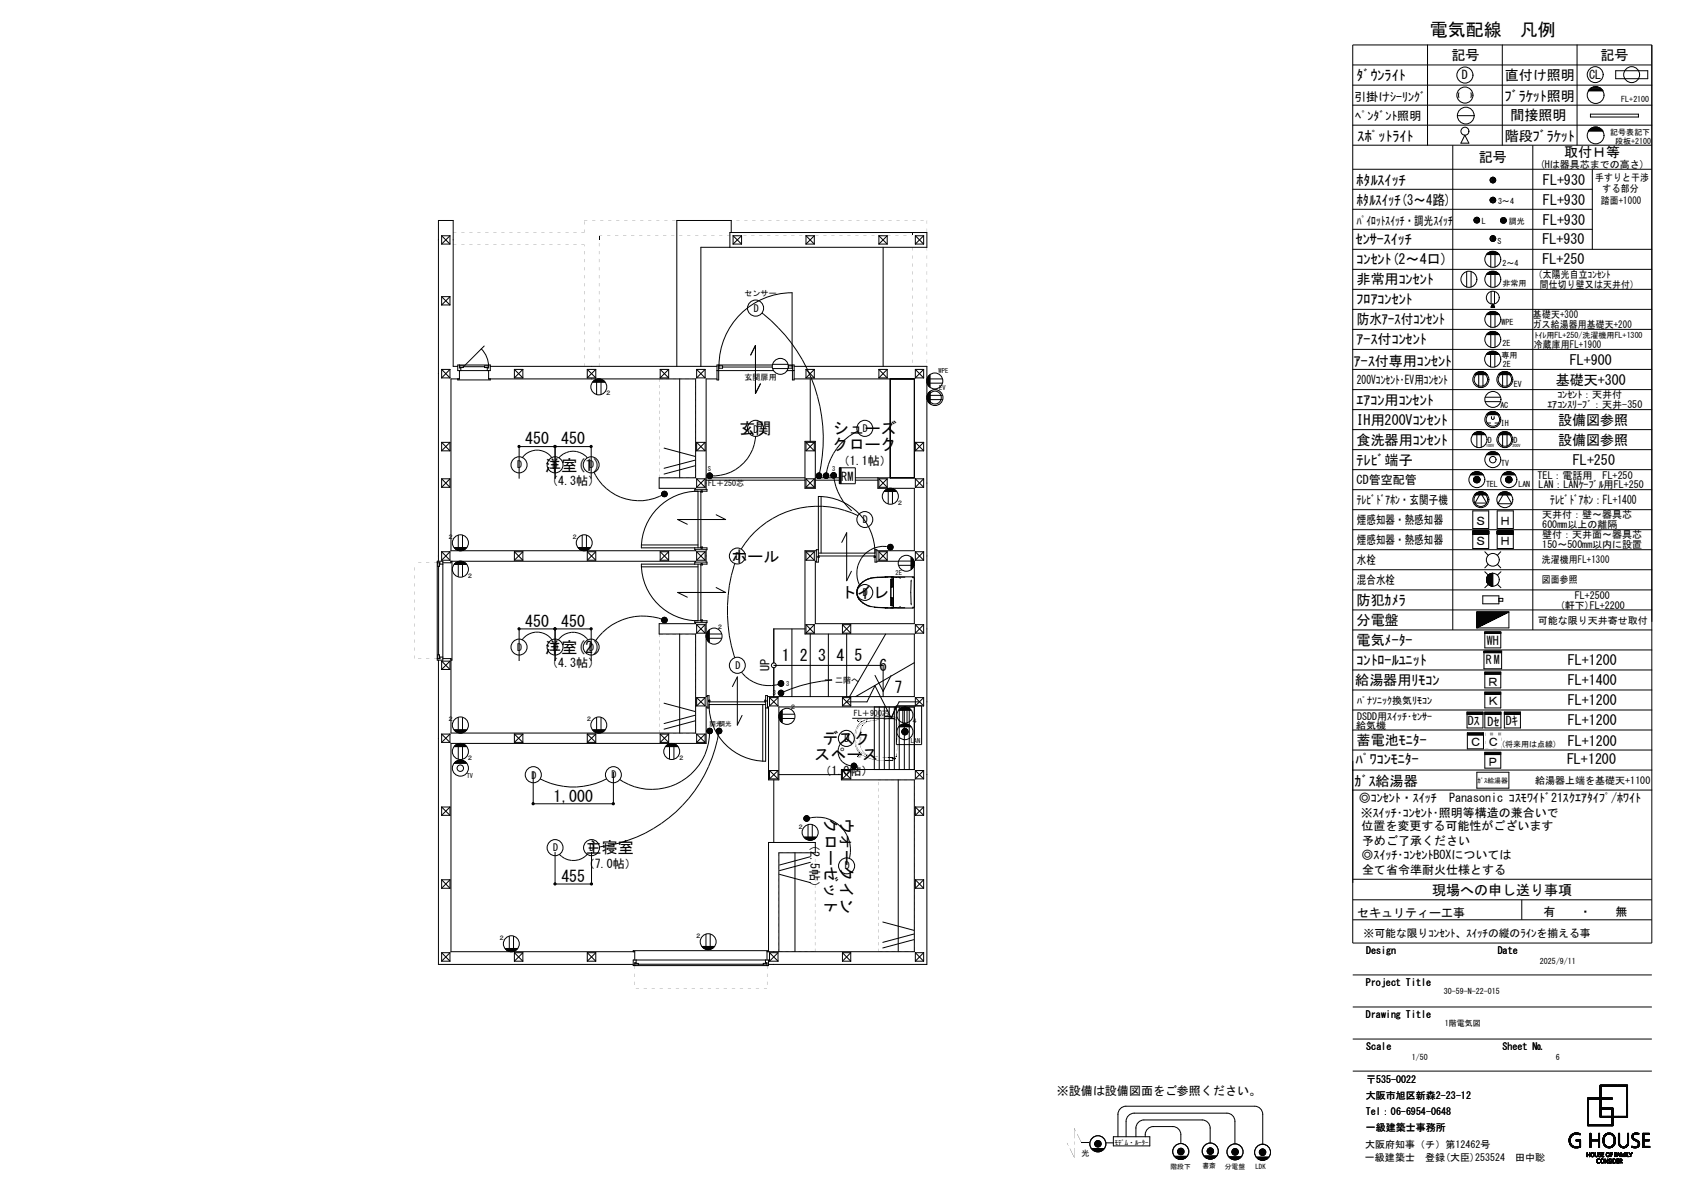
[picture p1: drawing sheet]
<svg xmlns="http://www.w3.org/2000/svg" width="420mm" height="297mm" viewBox="0 0 420 297" stroke-linecap="round" stroke-linejoin="round" font-family="sans-serif">
<defs><g id="words">
<text font-size="4.5" x="357" y="8.9">電気配線　凡例</text>
<g font-size="4">
<text x="131.1" y="110.9">450</text>
<text x="140.1" y="110.9">450</text>
<text x="184.7" y="108.4">玄関</text>
<text x="207.9" y="108.4">シューズ</text>
<text x="207.9" y="112.4">クローク</text>
<text x="136.1" y="117.5">洋室(1)</text>
<text x="182.7" y="140.2">ホール</text>
<text x="209.9" y="149.3">トイレ</text>
<text x="131.1" y="156.4">450</text>
<text x="140.1" y="156.4">450</text>
<text x="136.1" y="162.9">洋室(2)</text>
<text x="195.2" y="164.9">1 2 3 4 5</text>
<text x="219.5" y="167.6">6</text>
<text x="223.4" y="173">7</text>
<text x="205.4" y="185.7">デスク</text>
<text x="203.4" y="189.7">スペース</text>
<text x="138.2" y="200.1">1,000</text>
<text x="206" y="204.1" transform="rotate(90 206 204.1)">クローゼット</text>
<text x="210" y="204.1" transform="rotate(90 210 204.1)">ウォークイン</text>
<text x="146.3" y="213">主寝室</text>
<text x="140.2" y="220.1">455</text>
</g>
<g font-size="3.5">
<text x="362.4" y="15">記号</text>
<text x="399.6" y="15">記号</text>
<text x="338.8" y="20">ﾀﾞｳﾝﾗｲﾄ</text>
<text x="375.7" y="20">直付け照明</text>
<text x="375.8" y="25.2">ﾌﾞﾗｹｯﾄ照明</text>
<text x="377.1" y="29.8">間接照明</text>
<text x="339" y="35.3">ｽﾎﾟｯﾄﾗｲﾄ</text>
<text x="375.8" y="35.1">階段ﾌﾞﾗｹｯﾄ</text>
<text x="369.2" y="40.5">記号</text>
<text x="390.6" y="39.3">取付Ｈ等</text>
<text x="338.8" y="46.2">ﾎﾀﾙｽｲｯﾁ</text>
<text x="385.3" y="46.2">FL+930</text>
<text x="338.8" y="51.2">ﾎﾀﾙｽｲｯﾁ(3～4路)</text>
<text x="385.3" y="51.2">FL+930</text>
<text x="385.3" y="56.2">FL+930</text>
<text x="338.5" y="60.9">ｾﾝｻｰｽｲｯﾁ</text>
<text x="338.8" y="66">ｺﾝｾﾝﾄ(2～4口)</text>
<text x="385.1" y="65.8">FL+250</text>
<text x="385.1" y="60.8">FL+930</text>
<text x="338.8" y="71">非常用ｺﾝｾﾝﾄ</text>
<text x="338.8" y="76">ﾌﾛｱｺﾝｾﾝﾄ</text>
<text x="338.8" y="81">防水ｱｰｽ付ｺﾝｾﾝﾄ</text>
<text x="338.8" y="86">ｱｰｽ付ｺﾝｾﾝﾄ</text>
<text x="338.1" y="91.2">ｱｰｽ付専用ｺﾝｾﾝﾄ</text>
<text x="388.5" y="96">基礎天+300</text>
<text x="392" y="91">FL+900</text>
<text x="338.8" y="101">ｴｱｺﾝ用ｺﾝｾﾝﾄ</text>
<text x="338.8" y="106">IH用200Vｺﾝｾﾝﾄ</text>
<text x="389" y="106.1">設備図参照</text>
<text x="338.8" y="111">食洗器用ｺﾝｾﾝﾄ</text>
<text x="389" y="111.1">設備図参照</text>
<text x="338.8" y="116">ﾃﾚﾋﾞ端子</text>
<text x="392.8" y="116">FL+250</text>
<text x="338.8" y="151">防犯ｶﾒﾗ</text>
<text x="338.8" y="156">分電盤</text>
<text x="338.8" y="161">電気ﾒｰﾀｰ</text>
<text x="338.8" y="166">ｺﾝﾄﾛｰﾙﾕﾆｯﾄ</text>
<text x="391.5" y="166">FL+1200</text>
<text x="338.4" y="170.9">給湯器用ﾘﾓｺﾝ</text>
<text x="391.5" y="171">FL+1400</text>
<text x="391.5" y="176">FL+1200</text>
<text x="338.8" y="186">蓄電池ﾓﾆﾀｰ</text>
<text x="391.5" y="181">FL+1200</text>
<text x="338.5" y="190.7">ﾊﾟﾜｺﾝﾓﾆﾀｰ</text>
<text x="391.3" y="190.7">FL+1200</text>
<text x="391.5" y="186.1">FL+1200</text>
<text x="338.2" y="196.2">ｶﾞｽ給湯器</text>
<text x="357.6" y="223.3">現場への申し送り事項</text>
</g>
<g font-size="3">
<text x="365" y="19.8">D</text>
<text x="396.8" y="19.7">CL</text>
<text x="338.1" y="25.1">引掛けｼｰﾘﾝｸﾞ</text>
<text x="338.4" y="29.9">ﾍﾟﾝﾀﾞﾝﾄ照明</text>
<text x="338.8" y="56.1">ﾊﾟｲﾛｯﾄｽｲｯﾁ・調光ｽｲｯﾁ</text>
<text x="338.8" y="95.8">200Vｺﾝｾﾝﾄ･EV用ｺﾝｾﾝﾄ</text>
<text x="209.2" y="116">（1.1帖）</text>
<text x="136.4" y="121.1">（4.3帖）</text>
<text x="210.1" y="120">RM</text>
<text x="338.8" y="120.8">CD管空配管</text>
<text x="338.8" y="125.8">ﾃﾚﾋﾞﾄﾞｱﾎﾝ・玄関子機</text>
<text x="387.1" y="125.8">ﾃﾚﾋﾞﾄﾞｱﾎﾝ：FL+1400</text>
<text x="338.8" y="130.8">煙感知器・熱感知器</text>
<text x="368.3" y="131">Ｓ</text>
<text x="374.4" y="131">Ｈ</text>
<text x="338.8" y="135.8">煙感知器・熱感知器</text>
<text x="368.3" y="136">Ｓ</text>
<text x="374.4" y="136">Ｈ</text>
<text x="338.8" y="140.8">水栓</text>
<text x="338.8" y="145.8">混合水栓</text>
<text x="371.3" y="161">WH</text>
<text x="136.4" y="166.6">（4.3帖）</text>
<text x="192.1" y="167.6" transform="rotate(-90 192.1 167.6)">UP</text>
<text x="371" y="165.8">RM</text>
<text x="371.3" y="171.1">Ｒ</text>
<text x="371.3" y="176.1">Ｋ</text>
<text x="366.5" y="181.1">Dｽ</text>
<text x="371.4" y="181.1">Dｾ</text>
<text x="376" y="181">Dｷ</text>
<text x="366.9" y="186.3">Ｃ</text>
<text x="371.3" y="191.1">Ｐ</text>
<text x="371.3" y="186.3">Ｃ</text>
<text x="204.6" y="193.3">（1.0帖）</text>
<text x="339.3" y="200.2">◎ｺﾝｾﾝﾄ・ｽｲｯﾁ　Panasonic ｺｽﾓﾜｲﾄﾞ21ｽｸｴｱﾀｲﾌﾟ/ﾎﾜｲﾄ</text>
<text x="339.8" y="203.9">※ｽｲｯﾁ･ｺﾝｾﾝﾄ･照明等構造の兼合いで</text>
<text x="202.4" y="209.3" transform="rotate(90 202.4 209.3)">（2.5帖）</text>
<text x="339.9" y="207.3">位置を変更する可能性がございます</text>
<text x="339.9" y="214.5">◎ｽｲｯﾁ･ｺﾝｾﾝﾄBOXについては</text>
<text x="340.1" y="210.9">予めご了承ください</text>
<text x="145.5" y="216.6">（</text>
<text x="148.5" y="216.6">7.0帖）</text>
<text x="340.1" y="218.1">全て省令準耐火仕様とする</text>
<text x="338.9" y="228.8">セキュリティー工事</text>
<text x="385.4" y="228.6">有　　・　　無</text>
<text x="263.9" y="273.3">※設備は設備図面をご参照ください。</text>
</g>
<text font-size="2.7" x="340.5" y="233.8">※可能な限りｺﾝｾﾝﾄ、ｽｲｯﾁの縦のﾗｲﾝを揃える事</text>
<g font-size="2.5">
<text x="384.5" y="41.9">(Hは器具芯までの高さ)</text>
<text x="398.3" y="45.1">手すりと干渉</text>
<text x="400.2" y="47.9">する部分</text>
<text x="399.8" y="50.8">踏面+1000</text>
<text x="383" y="69.5">（太陽光自立ｺﾝｾﾝﾄ</text>
<text x="384.5" y="71.8">間仕切り壁又は天井付）</text>
<text x="188.2" y="77.8">D</text>
<text x="382.7" y="81.8">ガス給湯器用基礎天+200</text>
<text x="382.8" y="79.4">基礎天+300</text>
<text x="383" y="86.9">冷蔵庫用FL+1900</text>
<text x="386.4" y="101.9">ｴｱｺﾝｽﾘｰﾌﾞ：天井-350</text>
<text x="388.9" y="99.4">ｺﾝｾﾝﾄ：天井付</text>
<text x="188.1" y="108">D</text>
<text x="215.5" y="107.9">D</text>
<text x="129.2" y="116.9">D</text>
<text x="138" y="117.1">D</text>
<text x="147.2" y="116.9">D</text>
<text x="383.9" y="119.5">TEL：電話用　FL+250</text>
<text x="384.2" y="121.8">LAN：LANｹｰﾌﾞﾙ用FL+250</text>
<text x="215.5" y="130.6">D</text>
<text x="385.1" y="129.4">天井付：壁～器具芯</text>
<text x="385.1" y="131.9">600mm以上の離隔</text>
<text x="385.1" y="136.9">150～500mm以内に設置</text>
<text x="385.1" y="134.4">壁付：天井面～器具芯</text>
<text x="183.6" y="139.7">D</text>
<text x="382.7" y="140.6">洗濯機用FL+1300</text>
<text x="215.5" y="148.8">D</text>
<text x="382.7" y="145.6">図面参照</text>
<text x="393.2" y="149.4">FL+2500</text>
<text x="384" y="155.8">可能な限り天井寄せ取付</text>
<text x="389.5" y="151.9">(軒下)FL+2200</text>
<text x="129.2" y="162.4">D</text>
<text x="138.1" y="162.4">D</text>
<text x="147.2" y="162.4">D</text>
<text x="183.6" y="167">D</text>
<text x="338.9" y="179.6">DSDD用ｽｲｯﾁ･ｾﾝｻｰ</text>
<text x="338.9" y="175.6">ﾊﾟﾅｿﾆｯｸ換気ﾘﾓｺﾝ</text>
<text x="210.9" y="185.2">D</text>
<text x="338.7" y="181.9">給気機</text>
<text x="132.7" y="194.3">D</text>
<text x="152.7" y="194.3">D</text>
<text x="383.3" y="195.7">給湯器上端を基礎天+1100</text>
<text x="138.1" y="212.5">D</text>
<text x="147.2" y="212.5">D</text>
<text x="210.9" y="217">D</text>
<text x="341.1" y="238.1">Design</text>
<text x="374" y="238.1">Date</text>
<text x="341.1" y="246.1">Project Title</text>
<text x="341.1" y="254.1">Drawing Title</text>
<text x="341.1" y="262.1">Scale</text>
<text x="375.2" y="262.1">Sheet №</text>
<text x="341" y="274.2">大阪市旭区新森2-23-12</text>
<text x="341.1" y="270.2">〒535-0022</text>
<text x="341.1" y="278.2">Tel：06-6954-0648</text>
<text x="340.9" y="286.6">大阪府知事（チ）第12462号</text>
<text x="341.1" y="282.2">一級建築士事務所</text>
<text x="340.8" y="289.8">一級建築士　登録(大臣)253524　田中聡</text>
</g>
<g font-size="2">
<text x="404.8" y="25.6">FL+2100</text>
<text x="402.1" y="33.7">記号表記下</text>
<text x="403.3" y="35.9">段板+2100</text>
<text x="374.1" y="50.9">3～4</text>
<text x="370" y="55.9">L</text>
<text x="376.8" y="55.8">調光</text>
<text x="373.9" y="60.9">S</text>
<text x="375.2" y="71.3">非常用</text>
<text x="375.2" y="66.3">2～4</text>
<text x="185.9" y="74">センサー</text>
<text x="374.9" y="81.2">WPE</text>
<text x="374.9" y="89.3">専用</text>
<text x="375.2" y="86.3">2E</text>
<text x="383.2" y="84.3">ﾄｲﾚ用FL+250/洗濯機用FL+1300</text>
<text x="185.9" y="94.8">玄関扉用</text>
<text x="375.2" y="91.7">2E</text>
<text x="374.6" y="101.7">AC</text>
<text x="378" y="96.6">EV</text>
<text x="374.8" y="106.3">IH</text>
<text x="371.5" y="110.4">D</text>
<text x="378" y="110.4">D</text>
<text x="374.8" y="116.4">TV</text>
<text x="176.8" y="121.3">FL＋250芯</text>
<text x="371.1" y="121.6">TEL</text>
<text x="379.1" y="121.6">LAN</text>
<text x="208.6" y="170.4">二階へ</text>
<text x="213.2" y="178.8">FL＋900芯</text>
<text x="374.8" y="186.6">(将来用は点線)</text>
<text x="384.5" y="240.7">2025/9/11</text>
<text x="360.5" y="248.1">30-59-N-22-015</text>
<text x="360.8" y="256.2">1階電気図</text>
<text x="352.5" y="264.7">1/50</text>
<text x="388.5" y="264.7">6</text>
<text x="270.1" y="288.5">光</text>
</g>
<g font-size="1.7">
<text x="368.9" y="195.3">ｶﾞｽ給湯器</text>
<text x="278.3" y="285.8">ﾓﾃﾞﾑ・ﾙｰﾀｰ</text>
<text x="292.3" y="291.7">階段下</text>
<text x="300.2" y="291.6">書斎</text>
<text x="305.8" y="291.8">分電盤</text>
<text x="313.5" y="291.9">LDK</text>
</g>
<g font-size="1.6">
<text x="234.4" y="93">WPE</text>
<text x="151.1" y="98.7">２</text>
<text x="234.5" y="97.4">EV</text>
<text x="176.8" y="117.6">S</text>
<text x="207.8" y="117.6">3</text>
<text x="223.9" y="126">２</text>
<text x="111.8" y="134.5">２</text>
<text x="142.7" y="134.5">２</text>
<text x="223.6" y="143.6">2E</text>
<text x="116.5" y="144.2">２</text>
<text x="179" y="157">２</text>
<text x="193" y="173.6">3</text>
<text x="196.3" y="171.2">3</text>
<text x="197.2" y="177">２</text>
<text x="111.8" y="180">２</text>
<text x="146.3" y="180">２</text>
<text x="177.2" y="181.3">調光</text>
<text x="179.5" y="181.3">調光</text>
<text x="227.4" y="185.4">LAN</text>
<text x="227.6" y="180.6">４</text>
<text x="116.5" y="189.7">２</text>
<text x="169.3" y="189.7">２</text>
<text x="116.5" y="194.2">TV</text>
<text x="199.1" y="206.8">２</text>
<text x="124.5" y="234.6">２</text>
<text x="173.6" y="234.1">２</text>
</g>
<g font-size="1">
<text x="371.1" y="111.7">100V</text>
<text x="377.7" y="111.5">200V</text>
</g>
</g></defs>
<g fill="none" stroke="#000" stroke-width=".25">
<path d="M337.8 11.2h74.7v224.2h-74.7zM337.8 16.2h74.7M356.4 11.2v25M375.1 11.2v25M393.8 11.2v25M403.4 17.7h8v1.9h-8zM337.8 21.3h74.7M337.8 26.2h74.7M337.8 31.2h74.7M337.8 36.2h74.7M362.8 36.2v121M363.9 28.9h4.2"/>
<path d="M364.3 23.2v1.1M365.8 33.7l1 2h-2zM367.3 23.2v1.1M382.7 36.2v121M396.6 22.7h3.7a2.11 2.11 0 0 0-3.7 0M396.6 32.7h3.7M396.6 32.8a2.11 2.11 0 0 1 3.7 0M396.7 22.6h3.4M396.7 32.6h3.4M396.8 22.4h3.2M396.8 32.5h3.2M396.9 22.3h3"/>
<path d="M396.9 32.3h3M397.1 22.1h2.7M397.1 32.2h2.7M397.1 28.5h12v.7h-12zM397.3 22h2.3M397.3 32h2.3M397.5 21.8h1.8M397.5 31.9h1.8M397.9 21.7h1M397.9 31.7h1M110.3 58.8v2.1M110.3 58.8h2.1"/>
<path d="M110.3 58.8l2.1 2.1M112.4 58.8v2.1M112.4 58.8l-2.1 2.1M182.6 58v-3h-13.6v36.4M183 58.8h2.2M183 58.8v2.1M183 58.8l2.2 2.1M185.2 58.8v2.1M185.2 58.8l-2.2 2.1M201.3 58.8v2.1M201.3 58.8h2M201.3 58.8l2 2.1"/>
<path d="M203.3 58.8v2.1M203.3 58.8l-2 2.1M219.5 58.8v2.1M219.5 58.8h2M219.5 58.8l2 2.1M221.5 58.8v2.1M221.5 58.8l-2 2.1M228.6 58.8v2.1M228.6 58.8h2M228.6 58.8l2 2.1M230.6 58.8v2.1M230.6 58.8l-2 2.1"/>
<path d="M337.8 42.2h74.7M337.8 47.2h59.8M337.8 52.2h59.8M337.8 57.2h59.8M368 54.9h1.4M368.1 55.1h1.3M368.1 54.8h1.3M368.1 55.2h1.3M368.1 54.7h1.3M368.2 55.4h1.1M368.2 54.5h1.1M368.3 55.5h.9"/>
<path d="M368.3 54.4h.9M372.1 49.8h1.3M372.1 50h1.4M372.1 50.1h1.3M372.1 49.7h1.3M372.1 50.2h1.3M372.2 49.5h1.1M372.2 50.4h1.1M372.2 44.5v.9M372.2 59.1v.8M372.3 49.4h.9M372.3 50.5h.9"/>
<path d="M372.3 44.4v1.1M372.3 59v1.1M372.5 44.3v1.3M372.5 58.9v1.3M372.6 44.3v1.3M372.6 58.8v1.4M372.7 44.2v1.4M372.7 58.8v1.4M372.9 44.3v1.3M372.9 58.8v1.4M373 44.3v1.3M373 58.9v1.3"/>
<path d="M373.2 44.4v1.1M373.2 59v1.1M373.3 44.5v.9M373.3 59.1v.8M374.7 55h1.4M374.7 55.2h1.4M374.7 54.9h1.4M374.7 55.3h1.3M374.7 54.7h1.3M374.8 55.4h1.2M374.8 54.6h1.2M374.9 55.6h.9"/>
<path d="M374.9 54.4h.9M397.6 42.2v20M110.3 74v2.1M110.3 76.1h2.1M110.3 74h2.1M110.3 74l2.1 2.1M110.3 60.9h2.1M112.4 74v2.1M112.4 74l-2.1 2.1M182.2 61.7v-3.7h49.2v3.7h-56.4v29.7M183 60.9h2.2M190.2 78.1a39.9 39.9 0 0 1 14.4 40"/>
<path d="M201.3 60.9h2M219.5 60.9h2M220.5 61.7v29.7M228.6 60.9h2M337.8 62.2h74.7M337.8 77.2h74.7M337.8 72.2h74.7M337.8 67.2h74.7M366.2 67.8v3.8M367.3 67.8v3.8M371.1 63.5h3.3M371.1 78.5h3.3"/>
<path d="M371.1 68.5h3.3M371.2 63.5h3.1M371.2 78.5h3.1M371.3 63.4h3M371.3 78.4h3M371.3 68.4h3M371.3 63.4h2.9M371.3 78.4h2.9M371.3 63.3h2.8M371.3 78.3h2.8M371.3 68.3h2.8M371.4 63.2h2.7"/>
<path d="M371.4 78.2h2.7M371.4 68.2h2.7M371.5 63.2h2.5M371.5 68.2h2.5M371.6 63.1h2.3M371.6 78.1h2.3M371.6 68.1h2.3M371.6 63h2.2M371.8 63h2M371.8 78h2M371.8 67.9h2M371.9 62.9h1.7"/>
<path d="M371.9 77.9h1.7M372 62.9h1.5M372 67.9h1.5M372.2 62.8h1.1M372.2 77.8h1.1M372.2 67.8h1.1M372.2 63.5v3.2M372.2 68.5v3.1M372.2 78.5v3.2M372.3 72.8v3.1M372.4 76.6v.1M372.4 62.7h.7"/>
<path d="M372.4 67.7h.7M372.4 76.4v.3M372.5 76.3v.4M372.6 76.2v.5M372.6 76.1v.6M372.7 76v.7M372.7 75.9v.8M372.7 75.9l.5 .8h-.9zM372.8 75.9v.8M372.8 76v.7M372.9 76.2v.5M373 76.2v.5"/>
<path d="M373 76.4v.3M373.1 76.5v.2M373.2 72.8v3.1M373.2 76.6v.1M373.3 63.5v3.2M373.3 68.5v3.1M373.3 78.5v3.2M110.3 92.2h2.1M110.3 92.2v2.1M110.3 94.3h2.1M110.3 92.2l2.1 2.1M112.4 92.2v2.1"/>
<path d="M112.4 92.2l-2.1 2.1M114.3 91.4h-1.1v-36.4h-3.7v85.1M114.3 91.1h8.1v1.4h-8.1zM114.3 94.6v.2h8.1v-.2M114.7 92.5v2.1h-2.1v42.9h61.1v-.3M114.7 91.1v.7h.4v.7M114.8 91.3h.9v.4h-.9zM115.7 91.5h5.3M120.2 87.1l1.2 1.7 .5 1.3 .1 1.4M120.9 86.4l-5.2 5.1M121 91.3h.9v.4h-.9zM122 92.5v2.1h27.5"/>
<path d="M122 91.1v.7h-.3v.7M122.4 91.4h56.6M128.4 92.2h2.2M128.4 92.2v2.1M128.4 94.3h2.2M128.4 92.2l2.2 2.1M130.6 92.2v2.1M130.6 92.2l-2.2 2.1M146.6 92.2h2.2M146.6 92.2v2.1M146.6 94.3h2.2M146.6 92.2l2.2 2.1"/>
<path d="M147.9 95.4h3.2M148 95.3h3.1M148 95.2h3M148.1 95.2h2.9M148.1 95.1h2.8M148.2 95.1h2.7M148.3 95h2.5M148.3 95h2.4M148.4 94.9h2.2M148.5 94.8h2M148.6 94.8h1.8M148.8 92.2v2.1"/>
<path d="M148.8 92.2l-2.2 2.1M148.8 94.7h1.5M148.9 94.7h1.2M149 95.4v3.1M149.6 94.6h24.1v24.7h-9.1v2.6h9.1v.2M150.1 95.4v3.1M164.8 92.2h2.2M164.8 92.2v2.1M164.8 94.3h2.2M164.8 92.2l2.2 2.1M167 92.2v2.1M167 92.2l-2.2 2.1"/>
<path d="M169.7 94.6v24.7M173.9 92.2h2.2M173.9 92.2v2.1M173.9 94.3h2.2M173.9 92.2l2.2 2.1M176.1 92.2l-2.2 2.1M176.1 92.2v2.1M179 94.6h-2.7v27.5M179 92.5h14.2M179.5 91.1v3.7h-.5v-3.7h13.9M179.5 91.3a18.2 18.2 0 0 1 18.3-18.2v18.8h-1v-.6h1M179.5 91.3h.9v.6h-.9z"/>
<path d="M180.4 91.6h12.4M187.5 88.6l1.1-2.4v12l1.3-2.4M192.9 92h3.9M192.9 90.9h3.9M196.5 92.5h1.8M196.8 91.1h1.5v3.7h-.4v-3.7M198.3 94.6h30v24.7h-14.7M198.3 91.4h33.1v7.8M201.3 92.2h2M201.3 94.3h2M201.3 92.2v2.1M201.3 92.2l2 2.1"/>
<path d="M202.3 94.6v15.6M203.3 92.2v2.1M203.3 92.2l-2 2.1M219.5 92.2h2M219.5 94.3h2M219.5 92.2v2.1M219.5 92.2l2 2.1M221.5 92.2v2.1M221.5 92.2l-2 2.1M222.3 94.6v24.7M228.6 92.2h2M228.6 94.3h2"/>
<path d="M228.6 92.2v2.1M228.6 92.2l2 2.1M230.6 92.2v2.1M230.6 92.2l-2 2.1M231.4 99.3v141.4h-39.5M231.5 98.9v.7M231.5 94.5v1.2M231.5 98.6v1.2M231.6 94.2v1.8M231.6 98.5v1.5M231.6 98.3v1.8M231.7 98.2v2"/>
<path d="M231.7 94v2.2M231.8 98.1v2.2M231.8 98v2.4M231.9 93.8v2.6M231.9 98v2.5M231.9 97.9v2.6M232 93.7v2.8M232 93.6v3M232 97.8v2.8M232.1 93.6v3M232.1 97.7v3M232.2 93.5v3.1"/>
<path d="M232.2 94.6h3.1M232.2 93.5v3.2M232.2 95.6h3.1M232.2 97.6v3.2M232.2 99.7h3.2M232.2 98.7h3.2M337.8 82.2h74.7M337.8 87.2h74.7M337.8 97.2h74.7M337.8 92.2h74.7M368.2 93.5h3.1M368.3 93.3h2.9"/>
<path d="M368.4 93.2h2.7M368.6 93.1h2.3M368.8 93h2M368.9 92.9h1.7M369 92.9h1.5M369.2 92.8h1.1M369.2 93.5v3.1M369.4 92.8h.7M370.3 93.5v3.1M370.8 99.1h3.9M371.1 83.5h3.3M371.1 88.5h3.2"/>
<path d="M371.2 83.5h3.1M371.2 88.4h3.1M371.2 88.3h3M371.3 83.4h3M371.3 83.4h2.9M371.3 88.2h2.8M371.4 83.2h2.7M371.5 88.1h2.5M371.6 83.1h2.3M371.6 88h2.2M371.8 83h2M371.8 87.9h1.8"/>
<path d="M372 87.8h1.5M372 82.9h1.5M372.2 82.8h1.1M372.2 88.5v3.1M372.2 83.5v3.2M372.4 87.7h.6M373.3 88.5v3.1M373.3 83.5v3.2M374.1 93.5h3.3M374.2 93.5h3.1M374.3 93.3h2.9M374.4 93.2h2.7"/>
<path d="M374.6 93.1h2.3M374.7 93h2.1M374.9 92.9h1.7M375 92.9h1.5M375.2 92.8h1.1M375.2 93.5v3.1M375.4 92.8h.7M376.3 93.5v3.1M110.3 119.5h2.1M110.3 110.4v2.1M110.3 119.5v2.1M110.3 112.5h2.1"/>
<path d="M110.3 110.4h2.1M110.3 119.5l2.1 2.1M110.3 110.4l2.1 2.1M112.4 110.4v2.1M112.4 119.5v2.1M112.4 119.5l-2.1 2.1M112.4 110.4l-2.1 2.1M129.6 119.5v-8h18v8M130.4 114.2a4.5 4.5 0 0 1 7.4 0M138.6 111.5v8M139.6 114.3a4.6 4.6 0 0 1 7 0M148.3 117.9a12.4 12.4 0 0 0 17 5.7"/>
<path d="M165.8 111.8l7.8 2.1M173.6 116.2l-7.8 2.1M173.6 114.9l-7.8 2M173.9 119.5h2.2M173.9 110.4v2.1M173.9 119.5v2.1M173.9 112.5h2.2M173.9 110.4h2.2M173.9 110.4l2.2 2.1M173.9 119.5l2.2 2.1M176.1 110.4l-2.2 2.1M176.1 110.4v2.1"/>
<path d="M176.1 119.5v2.1M176.1 119.5l-2.2 2.1M176.3 119.8h24.7M176.3 119.3h.4M177.1 118.6h.3v.3h-.3zM177.1 118.6h.2v.3h-.2zM177.1 118.7l.1 .1zM177.1 118.7l.2 .1zM177.7 119.3h23.3M188.7 108.9a10.6 10.6 0 0 1-10.8 9.8M201 110.2h2.6v11.7h-2.6zM201.3 119.5h2"/>
<path d="M201.3 112.5h2M201.3 110.4h2M201.3 110.4v2.1M201.3 119.5v2.1M201.3 119.5l2 2.1M201.3 110.4l2 2.1M203.3 110.4v2.1M203.3 119.5v2.1M203.3 119.5l-2 2.1M203.3 110.4l-2 2.1M203.6 119.8h6M203.6 119.3h.4"/>
<path d="M204.3 118.6h.4v.3h-.4zM204.4 118.6h.2v.3h-.2zM204.4 118.7h.2v.1h-.2zM204.4 118.7l.1 .1zM204.4 118.7l.2 .1zM204.9 119.3h.9M206.1 118.6h.3v.3h-.3zM206.2 118.6h.2v.2h-.2zM206.2 118.7l.1 .1zM206.7 119.3h1.2M208 118.5h.3v.3h-.3zM208.1 118.6l.1 .1z"/>
<path d="M208.2 119.3a13.7 13.7 0 0 0 4.5 8.2M208.4 119.3h1.2M209.6 116.8h4v3.9h-4zM209.7 116.8v3.9M209.8 116.8v3.9M209.9 116.8v3.9M210 116.8v3.9M213.6 119.8h5.6M214.1 107.7a14.1 14.1 0 0 0-7.7 10.3M219.2 119.3v2.6h9.1v15.6h-9.4M219.5 119.5h2M219.5 119.5v2.1"/>
<path d="M219.5 119.5l2 2.1M221.5 119.5v2.1M221.5 119.5l-2 2.1M228.6 119.5h2M228.6 112.5h2M228.6 110.4h2M228.6 110.4v2.1M228.6 119.5v2.1M228.6 119.5l2 2.1M228.6 110.4l2 2.1M230.6 110.4v2.1M230.6 119.5v2.1"/>
<path d="M230.6 119.5l-2 2.1M230.6 110.4l-2 2.1M337.8 102.2h74.7M337.8 117.2h74.7M337.8 112.2h74.7M337.8 107.2h74.7M367.2 118.5h3.2M367.2 118.4h3.1M367.3 118.4h2.9M367.4 118.3h2.8M367.4 118.2h2.7M367.5 118.2h2.5"/>
<path d="M367.6 118.1h2.4M367.7 118h2.2M367.7 108.5h3.2M367.7 118h2M367.9 117.9h1.8M367.9 108.3h2.9M368 119.9h1.5M368 119.8h1.5M368 119.8h1.6M368 119.7h1.6M368 119.6h1.5M368 119.5h1.5"/>
<path d="M368 117.9h1.5M368 119.4h1.5M368 108.2h2.7M368 108.2h2.6M368.1 119.3h1.3M368.1 119.2h1.3M368.1 108.1h2.4M368.2 117.8h1.2M368.2 119.2h1.1M368.2 108h2.2M368.3 119.1h1M368.3 108h2"/>
<path d="M368.3 119h.9M368.4 117.7h.7M368.4 107.9h1.8M368.5 119h.6M368.6 107.9h1.5M368.7 107.8h1.2M368.8 108.5v3.1M369 107.7h.7M369.9 108.5v3.1M370.8 100.2h3.9M371.1 113.5h3.3M371.1 103.5h3.3"/>
<path d="M371.2 113.5h3.1M371.2 103.5h3.1M371.3 113.3h2.9M371.3 105.6h.9M371.3 103.3h2.9M371.4 113.2h2.7M371.4 103.2h2.7M371.5 113.2h2.5M371.6 113.1h2.3M371.6 103.1h2.3M371.6 113h2.2M371.6 103h2.2"/>
<path d="M371.7 103h2.1M371.8 113h2M371.9 112.9h1.7M371.9 102.9h1.7M372 112.9h1.5M372 102.9h1.5M372.2 112.8h1.1M372.2 102.8h1.1M372.4 104l.1 .5 .2 .2 .3-.2 .1-.5M372.4 112.7h.7M372.4 102.7h.7M373.3 105.6h.9"/>
<path d="M374.1 108.5h3.3M374.2 108.5h3.1M374.3 108.3h2.9M374.4 108.2h2.7M374.5 108.2h2.5M374.6 108.1h2.3M374.6 108h2.3M374.7 108h2.1M374.9 107.9h1.7M375 107.9h1.5M375.2 118.5h3.1M375.2 107.8h1.1"/>
<path d="M375.2 108.5v3.1M375.2 118.4h3.1M375.3 118.4h2.9M375.4 118.3h2.8M375.4 118.2h2.7M375.4 107.7h.7M375.5 118.2h2.5M375.6 118.1h2.4M375.7 118.1h2.2M375.8 118h1.9M375.9 117.9h1.8M376 119.9h1.5"/>
<path d="M376 119.8h1.5M376 119.6h1.5M376 119.5h1.5M376 120h1.5M376 119.7h1.5M376 117.9h1.5M376 119.4h1.5M376.1 119.3h1.3M376.1 119.2h1.3M376.2 117.8h1.1M376.2 119.2h1.1M376.3 119.1h.9"/>
<path d="M376.3 108.5v3.1M376.3 119h.8M376.4 117.7h.7M376.5 119h.6M110.3 137.7v2.1M110.3 139.8h2.1M110.3 137.7h2.1M110.3 137.7l2.1 2.1M110.3 121.6h2.1M112.4 137.7v2.1M112.4 137.7l-2.1 2.1M113.4 136.7h3.1"/>
<path d="M113.5 136.8h3M113.5 136.8h2.9M113.5 136.9h2.8M113.6 136.9h2.7M113.7 137h2.5M113.7 137.1h2.4M113.8 137.1h2.2M114 137.2h2M114 137.2h1.8M114.2 137.3h1.5M114.4 137.4h1.1M114.4 133.5v3.2"/>
<path d="M115.5 133.5v3.2M128.4 139.8h2.2M128.4 137.7h2.2M128.4 137.7v2.1M128.4 137.7l2.2 2.1M130.6 137.7v2.1M130.6 137.7l-2.2 2.1M144.3 136.7h3.2M144.3 136.7h3.1M144.4 136.8h3M144.4 136.8h2.9M144.5 136.9h2.8"/>
<path d="M144.6 136.9h2.6M144.6 137h2.6M144.7 137.1h2.4M144.8 137.1h2.2M144.9 137.2h2M145 137.2h1.8M145.1 137.3h1.5M145.3 137.4h1.2M145.4 133.5v3.2M146.4 133.5v3.2M146.6 139.8h2.2M146.6 137.7h2.2"/>
<path d="M146.6 137.7v2.1M146.6 137.7l2.2 2.1M148.8 137.7v2.1M148.8 137.7l-2.2 2.1M160.1 136h14.2M164.8 139.8h2.2M164.8 137.7h2.2M164.8 137.7v2.1M164.8 137.7l2.2 2.1M165.8 123.1h.3v.3h-.3zM165.8 123.2h.2v.2h-.2zM165.8 123.2l.2 .2z"/>
<path d="M165.9 123.2v.2zM167 137.7v2.1M167 137.7l-2.2 2.1M173.5 136.7v.5h3v-.5h-16.4a14.2 14.2 0 0 1 14.2-14.1v14.1M173.5 122.1h3v.5h-3zM173.9 139.8h2.2M173.9 137.7h2.2M173.9 137.7v2.1M173.9 137.7l2.2 2.1M173.9 121.6h2.2M175 122.6v14.1M175 136.5h.4v.2"/>
<path d="M175.4 122.6v.2h-.4M176.1 137.7v2.1M176.1 137.7l-2.2 2.1M176.3 137.2v3.1M178.8 128.5l2.4 1.2h-12l2.4 1.2M201.3 139.8h2M201.3 137.7h2M201.3 121.6h2M201.3 137.7v2.1M201.3 137.7l2 2.1M203.3 137.7v2.1M203.3 137.7l-2 2.1"/>
<path d="M203.8 137.5h-2.8v20.7h27.3v15.7h-36.7M204.3 137.2h-.5v3.1h.5v-1.2h-.1l.1-.2v-15a14.1 14.1 0 0 1 14.2 14.1h-14.2M204.3 138.8h14.2M204.5 138.8v.3h-.2M205 123.9v14.1M210.2 135.4l1.2-2.4v11.9l1.2-2.3M214.2 128.7a22.5 22.5 0 0 0-29.1 8.3M218.3 138.8v.3h.2M218.5 137.2h.4v3.1h-.4zM219.5 139.8h2M219.5 137.7h2M219.5 121.6h2"/>
<path d="M219.5 137.7v2.1M219.5 137.7l2 2.1M220.7 122.7h3.2M220.8 122.6h3.1M220.8 122.6h3M220.9 122.4h2.8M221.1 122.3h2.5M221.2 122.2h2.2M221.3 122.1h2M221.5 137.7v2.1M221.5 137.7l-2 2.1M221.6 122h1.5"/>
<path d="M221.6 136.4a6.7 6.7 0 0 0-6.4 2.8 6.7 6.7 0 0 0-.4 7.1M221.8 122.7v3.1M222.2 136.4h.3v.3h-.3zM222.2 136.5h.3v.2h-.3zM222.2 136.5h.2v.2h-.2zM222.3 136.5l.1 .1zM222.8 122.7v3.1M227.5 139v3.2M227.6 139.1v3M227.7 139.1v2.9M227.7 139.2v2.8M227.8 139.2v2.7"/>
<path d="M227.8 139.3v2.6M227.9 139.4v2.4M228 139.5v2.2M228 139.6v2M228.1 139.7v1.8M228.1 139.8v1.6M228.2 140v1.2M228.6 139.8h2M228.6 137.7h2M228.6 121.6h2M228.6 137.7v2.1M228.6 137.7l2 2.1"/>
<path d="M230.6 137.7v2.1M230.6 137.7l-2 2.1M337.8 137.2h74.7M337.8 132.2h74.7M337.8 127.2h74.7M337.8 122.2h74.7M367.7 127.5h4v4.4h-4zM367.7 132.5h4v4.4h-4zM367.7 132.6h4M367.7 132.7h4M367.7 132.8h4M367.7 132.9h4"/>
<path d="M367.7 133h4M367.7 133.1h4M367.7 133.2h4M367.7 133.3h4M368 120h1.5M368 120.1h1.4M368.2 123.5h3.1M368.2 120.3h1.2M368.2 123.4h3.1M368.3 123.4h3M368.3 123.4h2.9M368.3 120.4h.9"/>
<path d="M368.3 123.3h2.8M368.4 120.4h.7M368.4 123.2h2.7M368.5 123.1h2.5M368.5 120.5h.5M368.6 123.1h2.3M368.7 123.1h2.1M368.8 123h2M368.9 122.9h1.7M369 122.9h1.5M369.2 122.8h1.1M369.4 122.7h.7"/>
<path d="M369.7 123l1.5 2.6h-2.9zM370.8 137.7l.8 .9M373.8 132.5h4.1v4.4h-4.1zM373.8 132.6h4.1M373.8 132.7h4.1M373.8 132.8h4.1M373.8 132.9h4.1M373.8 133h4.1M373.8 133.1h4.1M373.8 133.2h4.1M373.8 133.3h4.1M373.8 127.5h4.1v4.4h-4.1z"/>
<path d="M374.1 123.5h3.3M374.2 123.5h3.1M374.2 123.4h3.1M374.3 123.4h2.9M374.4 123.3h2.7M374.4 123.2h2.7M374.5 123.1h2.5M374.6 123.1h2.3M374.7 137.7l-.8 .9M374.7 123h2.1M374.9 122.9h1.7M375 122.9h1.5"/>
<path d="M375.2 122.8h1.1M375.8 122.7l1.7 3h-3.5zM376 120.1h1.4M376.1 120.3h1.3M376.3 120.4h.9M376.4 120.4h.7M376.5 120.5h.5M109.2 140.1h1.4v24.7h-1.4zM109.2 140.5h.7v.3h.7M109.3 140.5v.9h.4v-.9M109.5 141.4v22M112.9 140.1v24.7h-.3"/>
<path d="M113.4 140.8h3.1M113.5 140.8h3M113.5 140.7h2.9M113.5 140.6h2.8M113.6 140.6h2.7M113.7 140.5h2.5M113.7 140.5h2.4M113.8 140.4h2.2M114 140.3h2M114 140.3h1.8M114.2 140.2h1.5M114.4 140.2h1.1"/>
<path d="M114.4 140.8v3.2M115.5 140.8v3.2M130.4 159.7a4.5 4.5 0 0 1 7.4 0M138.6 157v8M139.4 159.7a4.5 4.5 0 0 1 7.4 0M160.1 141.5h14.2M165.2 154.6a14.3 14.3 0 0 0-16.4 5.3M165.8 154.6h.3v.3h-.3zM165.8 154.7h.2v.2h-.2zM165.8 154.7l.2 .1zM165.9 154.7v.1zM169.7 158.2v24.8"/>
<path d="M173.5 140.8v-.5h3v.5h-1.2v-.1l-.2 .1h-15a14.1 14.1 0 0 0 14.2 14.1v-14.1M173.5 154.9h3v.5h-3zM173.7 155.4v.3h-9.1v2.5h9.1v24.8h-24.1M173.7 140.3v-.2h-61.1v.4h-2M173.9 155.9h2.2M173.9 158h2.2M173.9 155.9v2.1M173.9 155.9l2.2 2.1M175 154.7h.4v.2M175 140.8v14.1M175.4 140.8v.2h-.4M176.1 155.9v2.1"/>
<path d="M176.1 155.9l-2.2 2.1M176.3 155.4v18.5h.3M176.4 158.2v1.2M176.4 158v1.6M176.5 157.9v1.8M176.6 157.7v2.2M176.7 157.5v2.5M176.9 157.4v2.8M176.9 157.3v2.9M177 157.3v3M177 157.2v3.2M177.1 158.2h3.1"/>
<path d="M177.1 157.2v3.2M177.1 159.3h3.1M178.8 146.6l2.4 1.3h-12l2.4 1.2M183.5 140.7a38.4 38.4 0 0 0 0 23.5M197.7 157v16.9M201 157h-7.8v8.4M201.3 155.9h2M201.3 158h2M201.3 155.9v2.1M201.3 155.9l2 2.1M202.3 158.2v15.7M203.3 155.9v2.1"/>
<path d="M203.3 155.9l-2 2.1M203.8 140.1h-.2v15.6h24.7l-.1-15.6M206.8 158.2v15.7M210.4 155.9h2M210.4 158h2M210.4 155.9v2.1M210.4 155.9l2 2.1M211.4 158.2v15.7M212.4 155.9v2.1M212.4 155.9l-2 2.1M214.2 149.1l1.3 1.4M215 145.7a2.88 2.88 0 0 0-.8 3.4"/>
<path d="M215 145.7a2.95 2.95 0 0 0-.8 3.4M215.5 150.5l1.2 .7M216.7 151.2l2.5 .4h2.5M216.7 151.2l.8 .2M216.7 144.5l-1.7 1.2M217.5 144.3l-1.4 .6-1.1 .8M218.3 151.6l2.8 .1M218.9 140.1h5.5M221 144h7l.3 .4M221.1 151.7l.1 .1M221.1 144l-3.6 .3M221.1 158.2l-9 15.7"/>
<path d="M221.7 144h-.6M221.7 144.1l-3.4 .1M222.4 144.6v6.5M222.5 149.1l.3 .1M222.5 149.2h.3M222.5 146.5h.3M222.5 151.7h.1M222.5 144h.5v.5M222.5 144h.1M222.5 151.2h.5M222.5 144.5h.5M222.6 144.7v1.7"/>
<path d="M222.6 149.3v1.8M222.8 149.2v1.9h-.3M222.8 144.7v1.7M222.8 149.3v1.8M222.8 146.5v-1.8h-.3v6.4l.5 .1M222.8 146.5l-.3 .1M223 151.7h-.2M223 151.2v.5l-.3-.1M223 144.5l-.5 .1M223.1 144.1v7.5M223.1 151.6l-.3 .1M223.1 151.6h.8"/>
<path d="M223.1 144.1h-.4M223.1 144.1h2.8M224 151.7h1.9M224.4 140h3.1M224.4 141.1h3.1M224.5 144.1l.3 .2M224.8 151.4l-.3 .2M227.5 144.8l-.1 3.1 .1 3.1M227.8 151.6h.1M227.8 144.1v.1M228.3 151.4l-.4 .4-6.9-.1M228.6 155.9h2"/>
<path d="M228.6 158h2M228.6 155.9v2.1M228.6 155.9l2 2.1M230.6 155.9v2.1M230.6 155.9l-2 2.1M337.8 142.2h74.7M337.8 152.2h74.7M337.8 147.2h74.7M337.8 157.2h74.7M368.8 152.8h7.8M368.8 152.9h7.7M368.8 153h7.4"/>
<path d="M368.8 153.1h7.2M368.8 153.2h6.9M368.8 153.4h6.6M368.8 153.5h6.4M368.8 153.6h6.1M368.8 153.8h5.9M368.8 153.9h5.7M368.8 154h5.3M368.8 154.1h5.1M368.8 154.2h5M368.8 154.3h4.8M368.8 154.4h4.5"/>
<path d="M368.8 154.6h4.3M368.8 154.7h4M368.8 154.8h3.7M368.8 154.9h3.5M368.8 155.1h3.3M368.8 155.2h3M368.8 155.3h2.8M368.8 155.4h2.7M368.8 155.5h2.4M368.8 155.6h2.1M368.8 155.7h1.9M368.8 155.9h1.7"/>
<path d="M368.8 156h1.4M368.8 156.1h1.1M368.8 156.3h.9M368.8 156.4h.6M368.8 156.5h.4M368.8 156.5h.3M368.8 156.7h.1M369 156.6h-.2M369.4 156.4l-.6 .1M369.6 156.3h-.8M369.8 156.2h-1M370.1 156l-1.3 .1"/>
<path d="M370.2 148.7h4.1v2h-4.1zM370.4 155.9l-1.6 .1M370.6 155.8h-1.8M370.8 142.7l.8 .9M370.8 157.7h3.9v4h-3.9zM370.8 158.1h3.9M370.8 158h3.9M370.8 157.9h3.9M370.8 157.8h3.9M370.8 155.7h-2M371.1 155.5l-2.3 .1M371.2 144.4v.6"/>
<path d="M371.3 144.1v1.2M371.3 144v1.4M371.3 155.4h-2.5M371.4 143.8v1.7M371.4 143.8v1.8M371.5 143.7v2M371.6 143.6v2.2M371.6 140.8l-.8 .9M371.6 145.8l-.8 .9M371.7 143.5v2.4M371.7 155.2l-2.9 .1M371.8 143.4v2.6"/>
<path d="M371.9 143.4v2.6M371.9 143.3v2.8M372 143.3v2.8M372 155.1l-3.2 .1M372.1 143.2v3M372.2 143.2v3M372.2 155h-3.4M372.3 143.2v3M372.4 143.1v3.2M372.4 154.9h-3.6M372.5 143.1v3.2M372.5 143.1l.1 3.2"/>
<path d="M372.6 143.1v3.2M372.7 143.1v3.2M372.7 154.7l-3.9 .1M372.8 143.1a1.61 1.61 0 0 0-1.6 1.6 1.61 1.61 0 0 0 1.6 1.6M373 154.6h-4.2M373.3 154.5h-4.5M373.5 154.3l-4.7 .1M373.8 154.2l-5 .1M373.9 145.8l.9 .9M373.9 140.8l.8 .9M374.1 154.1h-5.3M374.3 149.4h.9v.7h-.9"/>
<path d="M374.4 153.9l-5.6 .1M374.6 153.8h-5.8M374.8 142.7l-.9 .9M374.9 153.7h-6.1M375.1 153.5l-6.3 .1M375.3 153.4l-6.5 .1M375.6 153.3h-6.8M375.9 153.2h-7.1M376.1 153l-7.3 .1M376.4 152.9l-7.6 .1M376.8 152.7l-8 4M376.8 152.7v4h-8"/>
<path d="M376.8 152.7l-8 .1v3.9M109.3 164.4v-1h.4v1M109.5 164.8v75.9h48.6M110.3 165v2.1M110.3 167.1h2.1M110.3 165h2.1M110.3 165l2.1 2.1M110.6 164.4h2v18.6h36.9M110.6 164h-.7v.4h-.7M112.4 165v2.1M112.4 165l-2.1 2.1M114.4 179v3.2"/>
<path d="M115.5 179v3.2M129.6 165v-8h18v8M149 179v3.2M150.1 179v3.2M165.8 175.5l7.8 2.1M173.6 179.9l-7.8 2.1M173.6 178.5l-7.8 2.1M173.9 174.1v2.1M173.9 176.2h2.2M173.9 174.1h2.2M173.9 174.1l2.2 2.1M176.1 174.1v2.1"/>
<path d="M176.1 174.1l-2.2 2.1M176.6 173.6h.4v1.2h-.1l.1 1.9h-.4zM176.6 176.4h-.3v9.1h-8.5M177 175.2h14.2M177 174.8h.2v.4M182.9 171.4l1.2-2.4v12l1.2-2.4M185.2 167.8a8.6 8.6 0 0 0 9.2 3M190.5 175.9v14.1M191.2 175.9h-14.2a14.1 14.1 0 0 0 14.2 14.1v-16.4h.4v3.1h-.4M191.2 174.8h-.2v.4M191.6 176.4h.3v18.2h2.6v-18.2h33.8v15.7h-18.2v2.5h18.2v42.9h-36.8v2.1M192.2 176.2h2.1"/>
<path d="M192.2 174.1h2.1M192.2 174.1v2.1M192.2 174.1l2.1 2.1M193.2 166.7v7.2M193.2 166.1h27.3v7.8M194.3 174.1v2.1M194.3 174.1l-2.1 2.1M194.5 178.5v.6M194.6 178.2v1.2M194.6 178.1v1.4M194.7 177.9v1.8M194.8 177.8v2"/>
<path d="M194.8 177.7v2.2M194.9 172.8h.2v.3h-.2zM194.9 170.5h.2v.2h-.2zM194.9 172.8h.3v.3h-.3zM194.9 170.5h.3v.3h-.3zM194.9 177.6v2.4M194.9 172.9h.2v.2h-.2zM194.9 177.5v2.5M195 172.9l.1 .1zM195 170.5l.1 .1zM195 177.5v2.6M195.1 177.4v2.8"/>
<path d="M195.1 177.3v3M195.2 177.3v3M195.3 178.3h3.1M195.3 177.2v3.2M195.3 179.3h3.1M206 169.7h1.8a37.6 37.6 0 0 0-12.1 3M210.4 176.2h2M210.4 174.1h2M210.4 174.1v2.1M210.4 174.1l2 2.1M211.4 175.2h5.1l2-4 4 8 2-4h5.1M212.4 174.1v2.1"/>
<path d="M212.4 174.1l-2 2.1M218.3 176.4v15.7M218.5 168.6l2 4 2-4M219.5 176.4v15.7M220.8 176.4v15.7M222 176.4v15.7M223.3 176.4v15.7M223.8 176.1l6.8 .1M223.8 176.1v9.7h6.3v-9.7M223.8 176.1l-1.2 3.2h-9.8M224.4 177.2h3.1M224.5 177.2h3"/>
<path d="M224.5 177.1h2.9M224.5 176.4v15.7M224.6 177h2.7M224.7 176.9h2.5M224.8 176.8h2.3M224.9 176.8h2.1M225 176.7h1.9M225.1 176.7h1.7M225.2 176.6h1.5M225.4 176.5h1.1M225.4 177.2v3.2M225.8 176.4v15.7"/>
<path d="M226.5 177.2v3.2M227 176.4v15.7M228.3 165.4l-14.6 8.5M228.6 174.1h2M228.6 174.1v2.1l2-2.1M228.6 174.1l2 2.1M230.6 174.1v2.1M337.8 167.2h74.7M337.8 162.2h74.7M337.8 177.2h74.7M337.8 172.2h74.7M366.3 178.3h4"/>
<path d="M366.3 177.8h4M366.3 177.9h4M366.3 178h4M366.3 178.1h4M366.3 178.2h4M366.3 177.7h4v4h-4zM370.5 162.9h4.4M370.5 162.8h4.4M370.5 162.7h4.4M370.5 162.6h4.4M370.5 162.5h4.4v4.4h-4.4zM370.8 168.3h3.9"/>
<path d="M370.8 167.8h3.9M370.8 167.9h3.9M370.8 168h3.9M370.8 168.1h3.9M370.8 168.2h3.9M370.8 167.7h3.9v4h-3.9zM370.8 172.7h3.9v4h-3.9zM370.8 177.7h4v4h-4zM370.8 178.3h4M370.8 177.8h4M370.8 177.9h4M370.8 178h4"/>
<path d="M370.8 178.1h4M370.8 178.2h4M370.8 173.2h3.9M370.8 173.1h3.9M370.8 173h3.9M370.8 172.9h3.9M370.8 172.8h3.9M370.8 173.3h3.9M375.6 178.3h4M375.6 177.8h4M375.6 177.9h4M375.6 178h4"/>
<path d="M375.6 178.1h4M375.6 178.2h4M375.6 177.7h4v4h-4zM110.3 183.2v2.1M110.3 185.3h2.1M110.3 183.2h2.1M110.3 183.2l2.1 2.1M112.4 183.2v2.1M112.4 183.2l-2.1 2.1M113.4 182.2h3.1M113.4 186.4h3.1M113.4 190.5h3.1"/>
<path d="M113.5 182.3h3M113.5 186.2h3M113.5 190.4h3M113.5 182.3h2.9M113.5 190.3h2.9M113.5 182.4h2.8M113.5 186.1h2.8M113.5 190.3h2.8M113.6 182.5h2.7M113.6 186.1h2.7M113.6 190.2h2.7M113.7 182.5h2.5"/>
<path d="M113.7 186h2.5M113.7 190.2h2.5M113.7 182.6h2.4M113.7 185.9h2.4M113.8 182.6h2.2M113.8 190h2.2M114 185.8h2M114 182.8h1.8M114 185.8h1.8M114 189.9h1.8M114.2 185.7h1.5M114.4 182.9h1.1"/>
<path d="M114.4 185.6h1.1M114.4 189.8h1.1M114.4 186.4v3.1M114.6 185.6h.7M114.6 189.7h.7M115.5 186.4v3.1M128.4 183.2v2.1M128.4 185.3h2.2M128.4 183.2h2.2M128.4 183.2l2.2 2.1M130.6 183.2v2.1M130.6 183.2l-2.2 2.1"/>
<path d="M133.1 192.6v8h20.1v-8M134.9 194.4a17.7 17.7 0 0 0 16.5 0M146.6 183.2v2.1M146.6 185.3h2.2M146.6 183.2h2.2M146.6 183.2l2.2 2.1M147.9 182.2h3.2M148 182.2h3.1M148 182.3h3M148.1 182.3h2.9M148.1 182.4h2.8M148.2 182.5h2.7"/>
<path d="M148.3 182.5h2.5M148.3 182.6h2.4M148.4 182.6h2.2M148.6 182.8h1.8M148.8 183.2v2.1M148.8 183.2l-2.2 2.1M148.9 182.9h1.2M164.8 183.2v2.1M164.8 185.3h2.2M164.8 183.2h2.2M164.8 183.2l2.2 2.1M166.1 186.4h3.2"/>
<path d="M166.2 186.2h3M166.3 186.1h2.8M166.4 186.1h2.6M166.5 186h2.5M166.5 185.9h2.4M166.7 185.8h2M166.8 185.8h1.8M167 183.2v2.1M167 183.2l-2.2 2.1M167 185.7h1.5M167.1 185.6h1.2M167.2 186.4v3.1"/>
<path d="M167.4 185.6h.7M167.7 185.5h-55.1v52h45.9v2.1M168.3 186.4v3.1M173.9 183.2v2.1M173.9 185.3h2.2M173.9 183.2h2.2M173.9 183.2l2.2 2.1M176.1 183.2v2.1M176.1 183.2l-2.2 2.1M177.1 182.3h.3v.3h-.3zM177.1 182.3h.2v.3h-.2zM177.1 182.4l.2 .1z"/>
<path d="M177.1 182.4l.1 .1zM177.2 183.1a14.4 14.4 0 0 1-22.5 11.5M179.4 182.3h.3v.3h-.3zM179.4 183.1a34.1 34.1 0 0 1-29.7 28.3M179.5 182.3h.1v.3h-.1zM179.5 182.4l.1 .1zM192.2 192.3v2.1M192.2 194.4h2.1M192.2 192.3h2.1M192.2 192.3l2.1 2.1M193.2 194.6v15.7M194.3 192.3v2.1"/>
<path d="M194.3 192.3l-2.1 2.1M194.5 193.3h15.6M209.8 185.6a3.6 3.6 0 0 0 2.7 5.5M210.4 194.4h2M210.4 192.3h2M210.4 192.3v2.1M210.4 192.3l2 2.1M212.4 192.3v2.1M212.4 192.3l-2 2.1M213.1 191h.3v.3h-.3zM213.1 191.1h.2v.2h-.2zM213.2 191.1l.1 .1z"/>
<path d="M224.3 194.6v42.9M224.4 181.4h3.1M224.5 181.2h2.9M224.6 181.1h2.7M224.7 181.1h2.5M224.9 180.9h2.1M225.1 180.8h1.7M225.4 180.7h1.1M225.6 180.6h.7M225.8 182.5h.3v.3h-.3zM225.9 182.5h.2v.3h-.2zM225.9 182.5l.1 .2z"/>
<path d="M225.9 182.6l.1 .1zM226 182.6h.1M228.6 194.4h2M228.6 192.3h2M228.6 192.3l2 2.1M228.6 192.3v2.1M230.6 192.3v2.1M230.6 192.3l-2 2.1M337.8 197.2h74.7M337.8 187.2h74.7M337.8 192.2h74.7M337.8 182.2h74.7"/>
<path d="M366.4 183.5h4M366.4 183h4M366.4 183.1h4M366.4 183.2h4M366.4 183.3h4M366.4 183.4h4M366.4 182.9h4v4h-4zM368.8 192.7h8v4h-8zM370.8 187.7h3.9v4h-3.9zM370.8 188.3h3.9M370.8 187.8h3.9M370.8 188h3.9"/>
<path d="M370.8 188.1h3.9M110.3 201.4v2.1M110.3 219.6v2.1M110.3 203.5h2.1M110.3 201.4h2.1M110.3 201.4l2.1 2.1M110.3 219.6h2.1M110.3 219.6l2.1 2.1M112.4 201.4v2.1M112.4 219.6v2.1M112.4 201.4l-2.1 2.1M112.4 219.6l-2.1 2.1"/>
<path d="M138.6 212.6v8h9.1v-8M139.7 213.2a4.7 4.7 0 0 0 6.9 0M194.6 218.2l7.8 2.1M198.5 212.9v24.6M200.7 208.9h3.2M200.7 209h3.2M200.8 209h3M200.9 209.2h2.8M201 209.3h2.5M201.2 209.4h2.2M201.2 204.1h.4v.4h-.4zM201.3 204.1h.2v.3h-.2z"/>
<path d="M201.3 209.5h2M201.3 204.2h.2v.2h-.2zM201.3 204.2l.2 .2zM201.4 204.2l.1 .1zM201.5 209.6h1.5M201.8 205.8v3.1M202 209.7h.6M202.1 204.2a8.2 8.2 0 0 1 10 10M202.4 213.8l-7.8 2.1M202.4 215.2l-7.8 2.1M202.8 205.8v3.1M228.6 203.5h2"/>
<path d="M228.6 201.4h2M228.6 219.6h2M228.6 201.4v2.1M228.6 219.6v2.1M228.6 201.4l2 2.1M228.6 219.6l2 2.1M230.6 201.4l-2 2.1M230.6 201.4v2.1M230.6 219.6v2.1M230.6 219.6l-2 2.1M337.8 219.5h74.7M110.3 237.8v2.1"/>
<path d="M110.3 221.7h2.1M110.3 239.9h2.1M110.3 237.8h2.1M110.3 237.8l2.1 2.1M112.4 237.8v2.1M112.4 237.8l-2.1 2.1M126.1 236.7h3.2M126.1 236.8h3.1M126.2 236.9h3M126.4 237h2.6M126.4 237.1h2.5M126.5 237.2h2.4"/>
<path d="M126.6 237.2h2.2M126.7 237.3h2M126.8 237.3h1.8M126.9 237.4h1.5M127.1 237.4h1.2M127.2 233.6v3.1M128.2 233.6v3.1M128.4 237.8v2.1M128.4 239.9h2.2M128.4 237.8h2.2M128.4 237.8l2.2 2.1M130.6 237.8v2.1"/>
<path d="M130.6 237.8l-2.2 2.1M146.6 237.8v2.1M146.6 239.9h2.2M146.6 237.8h2.2M146.6 237.8l2.2 2.1M148.8 237.8v2.1M148.8 237.8l-2.2 2.1M158.1 239.6h33.8v1.4h-33.8zM158.8 239.6v.7h-.3v.7M175.2 236.2h3.2M175.3 236.3h3.1M175.4 236.4h2.9"/>
<path d="M175.4 236.5h2.8M175.5 236.5h2.6M175.6 236.6h2.5M175.6 236.6h2.4M175.7 236.7h2.2M175.8 236.8h2M175.9 236.8h1.8M176.1 236.9h1.5M176.2 236.9h1.2M176.3 233.1v3.1M177.3 233.1v3.1M191.1 239.6v.7h.4v.7"/>
<path d="M191.9 237.5v-27.2h11.7v2.6h-9.1v24.6M191.9 237.3h-33.8v.2M192.2 239.9h2.1M192.2 237.8h2.1M192.2 237.8v2.1M192.2 237.8l2.1 2.1M194.3 237.8v2.1M194.3 237.8l-2.1 2.1M210.4 239.9h2M210.4 237.8h2M210.4 237.8v2.1M210.4 237.8l2 2.1"/>
<path d="M212.4 237.8v2.1M212.4 237.8l-2 2.1M220.4 230.1l7.8 2.1M228.2 234.5l-7.8 2.1M228.2 233.1l-7.8 2.1M228.6 221.7h2M228.6 239.9h2M228.6 237.8h2M228.6 237.8v2.1M228.6 237.8l2 2.1M230.6 237.8v2.1M230.6 237.8l-2 2.1"/>
<path d="M337.8 224.6h74.7M337.8 229.6h74.7M380 224.6v5M158.5 240.5h.9v.3h-.9M159.4 240.7h31.2M191.5 240.5h-.9v.3h.9M337.8 251.3h74.7M337.8 243.3h74.7M337.8 259.3h74.7M283.2 277.8h23.2a2.02 2.02 0 0 1 2 2.1v5.6M283.2 277.8a2.06 2.06 0 0 0-2 2.1v3.8M313.3 276.1h-32.2a2.05 2.05 0 0 0-2 2v5.6"/>
<path d="M313.3 276.1a2.02 2.02 0 0 1 2 2v7.5M337.8 267.3h74.7M396.4 274.2l.2 .2M396.4 279.9l.2 .3-.2-.2M396.4 279.9l.2 .2M396.4 279.8l.2 .2-.2-.5 .2 .3M396.4 279.4l.2 .3M396.4 279.4l.2 .2M396.4 279.2l.2 .5M396.4 279.2l.2 .2M396.4 278.8l.2 .6-.2-.3M396.4 278.8l.2 .3"/>
<path d="M396.4 278.7l.2 .2M396.4 278.3l.2 .3-.2-.2M396.4 276.8l.2 .3M396.4 277.2l.2 .1M396.4 277.2l.2 .3M396.4 277.3l.2 .5M396.4 277.4l.2 .3M396.4 277.6l.2 .2M396.4 277.7l.2 .2M396.4 277.8l.2 .4M396.4 278l.2 .2M396.4 278.3l.2 .3"/>
<path d="M396.4 278.2l.2 .3-.2-.3M396.4 278.1l.2 .3M396.4 274.1l.2 .2M396.4 274.2l.2 .2-.1-.1M396.4 274.4l.2 .3M396.4 274.5l.2 .2M396.4 274.6l.2 .2M396.4 274.7l.2 .3M396.4 274.8l.2 .2M396.4 274.9l.2 .2M396.4 275l.2 .2M396.4 275l.2 .3"/>
<path d="M396.4 275.1l.2 .3M396.4 275.2l.2 .3M396.4 275.3l.2 .2M396.4 275.4l.2 .2M396.4 275.5l.2 .2M396.4 275.6l.2 .3M396.4 275.4l.2 .4M396.4 275.7l.2 .3M396.4 276l.2 .3M396.4 276.2l.2 .2M396.4 276.2l.2 .4-.2-.2M396.4 276.5l.2 .3"/>
<path d="M396.4 274.2l.1 .1M396.5 274.3l.1 .3M396.6 278.7l-.2-.2 .2 .3M396.6 276.9l-.2-.3 .2 .3M396.6 276.9l-.2-.2 .2 .3M396.6 277.2l-.2-.3 .2 .4M396.6 276.1l-.2-.3 .2 .4M396.6 276.7l-.2-.3 .2 .3M396.6 274.3h.1M396.7 274.1l.3 .2-.5-.2 .2 .2M396.8 274.1l.4 .2-.3-.2M397 274.1l.3 .2-.2-.2"/>
<path d="M397 274.3l-.2-.2 .3 .2M397.2 274.1l.2 .2M397.2 274.1l.4 .2M397.3 274.1l.2 .2M397.4 274.1l.3 .2M397.6 274.1l.2 .2M397.6 274.1l.4 .2M397.8 274.1l.3 .2M397.8 274.1l.3 .2-.2-.2M398 274.1l.2 .2M398 274.1l.4 .2-.3-.2M398.5 274.3l-.3-.2 .3 .2"/>
<path d="M398.6 274.1l.1 .2M398.6 274.3l-.3-.2 .4 .2M398.6 274.1l.3 .2M398.7 274.1l.4 .2-.3-.2M398.9 274.1l.3 .2-.3-.2M399 274.1l.3 .2M399.1 274.1l.4 .2M399.2 274.1l.3 .2M399.3 274.1l.5 .4-.5-.4 .2 .2M399.5 274.1h.1M399.5 271l.3 .3M399.5 270.9l.3 .3"/>
<path d="M399.5 270.8l.5 .3-.3-.3M399.5 278.6l.3 .2zM399.5 272.2l.3 .2M399.5 272.1l.3 .2M399.5 272l.3 .2M399.5 271.9l.3 .3M399.5 271.8l.3 .3M399.5 271.7l.3 .3M399.5 271.7l.3 .2M399.5 271.5l.3 .3M399.5 271.4l.3 .3M399.5 271.4l.3 .2"/>
<path d="M399.5 271.3l.3 .2M399.5 271.2l.3 .2M399.5 271.1l.3 .3M399.5 272.2l.3 .3M399.5 272.3l.3 .3M399.5 272.4l.3 .3M399.5 272.5l.3 .3M399.5 272.6l.3 .2M399.5 272.7l.3 .3M399.5 272.8l.3 .2M399.5 272.9l.3 .2M399.5 273.7l.6 .6z"/>
<path d="M399.5 273l.3 .2M399.5 273l.3 .3M399.5 273.1l.3 .3M399.5 273.2l.3 .3M399.5 273.3l.3 .3M399.5 273.4l.3 .2M399.5 273.5l.3 .2M399.5 273.6l.3 .2M399.5 273.6l.3 .3M399.5 273.9l.5 .4M399.5 274l.3 .3M399.5 274.2l-.1-.1 .4 .3"/>
<path d="M399.5 274.3l.3 .3-.3-.2M399.5 274.4l.3 .3M399.5 274.7l.3 .3M399.5 274.8l.3 .3M399.5 275.2l.3 .1M399.5 275.3l.3 .2M399.5 275.3l.3 .4M399.5 275.4l.3 .3M399.5 275.5l.3 .3M399.5 275.8l.3 .3-.3-.2M399.5 276.2l.3 .3-.3-.5 .3 .2M399.5 276.4l.4 .4"/>
<path d="M399.5 276.7l.3 .2M399.5 276.8l.3 .3M399.5 276.9l.3 .3-.3-.3M399.5 277.1l.3 .2M399.5 277.2l.3 .3-.3-.2M399.5 277.5l.3 .2M399.5 277.8l.3 .2-.3-.5 .3 .3M399.5 277.9l.3 .2M399.5 278.2l.3 .2-.3-.4 .3 .3M399.5 278.2l.3 .4M399.5 278.3l.6 .5-.3-.2M399.5 278.4l.4 .4z"/>
<path d="M399.5 278.5l.4 .3zM399.5 278.8h.1M399.5 278.7l.2 .1M399.5 277.9l.3 .3M399.5 276.9l.3 .3M399.5 276.4l.3 .3M399.5 273.8l.3 .4M399.8 270.8l.2 .3M399.8 274.2l.1 .1-.4-.4 .3 .4M399.8 274.8l-.3-.3 .3 .4M399.8 275.2l-.3-.3 .3 .4M399.8 275.8l-.3-.2 .3 .5"/>
<path d="M399.8 276.7l-.3-.2 .3 .3M399.8 276.8l-.3-.2 .3 .3M399.8 277.6l-.3-.2 .3 .3M399.8 278.6l.2 .2M399.8 278.7l.2 .1M399.8 278.8h.1M399.8 276.6l.2 .2M399.8 276.6l.1 .2M399.8 276.7l.1 .1M399.8 276.8h2.7v1.8M399.8 274.2l.1 .1M399.8 274.1l.2 .2"/>
<path d="M399.8 276.8v1.8M399.9 270.8l.4 .3-.3-.3M399.9 274.1l.4 .2-.3-.2M399.9 276.6l.3 .2M400 276.8l-.5-.5 .6 .5M400 270.8l.3 .3M400 274.1l.3 .2M400.1 276.6l.2 .2M400.1 270.8l.4 .3-.2-.3M400.1 274.1l.4 .2-.3-.2M400.1 276.6l.4 .2M400.1 278.8l-.2-.2 .5 .2"/>
<path d="M400.2 278.6l.2 .2M400.3 278.6l.2 .2M400.3 270.8l.3 .3M400.3 274.1l.2 .2M400.3 278.6l.3 .2M400.4 270.8l.4 .3-.3-.3M400.4 276.6l.2 .2M400.4 274.1l.3 .2M400.4 278.6l.3 .2M400.5 276.6l.2 .2M400.5 274.1l.3 .2M400.5 276.6l.4 .2"/>
<path d="M400.5 278.6l.3 .2M400.6 270.8l.3 .3M400.6 274.1l.3 .2M400.6 278.6l.3 .2M400.6 270.8l.4 .3-.2-.3M400.6 276.6l.3 .2M400.7 274.1l.2 .2M400.7 278.6l.2 .2M400.7 276.6l.3 .2M400.8 274.1l.3 .2M400.8 278.6l.2 .2M400.9 278.6l.2 .2"/>
<path d="M400.9 270.8l.2 .3M400.9 274.1l.3 .2M400.9 270.8l.4 .3-.2-.3M400.9 278.6l.3 .2M401 274.1l.2 .2M401 278.6l.3 .2M401.1 274.1l.2 .2M401.1 276.6l.1 .2M401.1 276.8l-.3-.2 .4 .2M401.1 270.8l.3 .3M401.1 278.6l.3 .2M401.2 274.1l.2 .2"/>
<path d="M401.2 270.8l.4 .3-.3-.3M401.2 276.6l.5 .2-.3-.2M401.2 274.1l.3 .2M401.2 278.6l.3 .2M401.3 274.1l.3 .2M401.3 278.6l.3 .2M401.4 270.8l.3 .3M401.4 274.1l.3 .2M401.4 276.8l-.2-.2 .2 .2M401.4 278.6l.3 .2M401.4 270.8l.4 .3-.2-.3M401.5 274.1l.2 .2"/>
<path d="M401.5 276.6l.3 .2M401.5 278.6l.2 .2M401.6 274.1l.2 .2M401.6 276.6l.3 .2-.3-.2M401.6 278.6l.2 .2M401.6 270.8l.3 .3M401.7 274.1l.2 .2M401.7 278.6l.2 .2M401.7 270.8l.3 .3M401.7 274.1l.3 .2M401.7 278.6l.3 .2M401.8 270.8l.2 .3"/>
<path d="M401.8 274.1l.3 .2M401.8 278.6l.3 .2M401.9 276.6l.3 .2M401.9 278.6l.3 .2M402 270.8l.2 .3-.5-.3 .3 .3M402 274.1l.2 .2M402 276.8l-.3-.2 .4 .2M402 270.8l.3 .3M402 278.6l.3 .2M402 274.1l.3 .2M402 276.6l.2 .2M402.1 270.8l.4 .3-.3-.3"/>
<path d="M402.1 276.6l.3 .2M402.1 278.6l.3 .2M402.1 274.1l.3 .2M402.2 274.1l.3 .2M402.2 278.6l.6 .5-.5-.5M402.3 270.8l.3 .3-.2-.3M402.3 274.1l.2 .2M402.3 276.6l.5 .4M402.4 274.1l.2 .2M402.4 276.6l.3 .2M402.4 278.6l.4 .4M402.4 270.8l.3 .3"/>
<path d="M402.4 276.8l-.2-.2 .6 .5M402.5 274.1l.1 .1M402.5 278.6l.3 .3M402.5 270.8l.4 .3-.3-.3M402.5 276.6l.3 .3M402.5 276.9l.3 .2M402.5 276.9l.3 .4-.3-.3M402.5 277.1l.3 .3M402.5 277.2l.3 .3-.3-.2M402.5 277.4l.3 .2M402.5 277.4l.3 .4-.3-.3M402.5 277.6l.3 .3"/>
<path d="M402.5 277.7l.3 .3-.3-.2M402.5 277.8l.3 .3M402.5 277.9l.3 .3M402.5 278l.3 .4-.3-.2M402.5 278.2l.6 .6M402.5 278.5l.4 .3M402.5 278.6l.3 .2M402.5 279.1l.3 .1M402.5 279.1l.3 .4-.3-.3M402.5 279.3l.3 .3M402.5 279.4l.3 .3-.3-.3M402.5 279.4l.3 .3"/>
<path d="M402.5 279.5l.3 .4-.3-.2M402.5 279.7l.3 .3M402.5 279.8l.3 .4-.3-.3M402.5 280l.3 .2M402.5 278.3l.3 .3M402.5 278.6h.1M402.5 278.6h-2.7M402.6 276.8l-.3-.2 .5 .5M402.6 276.6h.2M402.7 270.8l.3 .3M402.7 276.6h.1M402.8 270.8l.3 .3"/>
<path d="M402.8 276.7l-.2-.1 .2 .1M402.8 278.6l-.3-.2 .5 .4M402.9 278.6l.2 .2M403 278.6l.2 .2M403 270.8l.3 .3-.4-.3 .2 .3M403.1 270.8l.3 .3M403.1 278.6l.3 .2M403.1 270.8l.4 .3-.2-.3M403.2 278.6l.2 .2M403.3 278.6l.2 .2M403.3 270.8l.3 .3M403.4 278.6l.2 .2"/>
<path d="M403.4 270.8l.3 .3-.3-.3M403.4 278.6l.3 .2M403.5 270.8l.3 .3M403.5 278.6l.3 .2M403.6 270.8l.3 .3-.2-.3M403.6 278.6l.3 .2M403.7 278.6l.2 .2M403.7 270.8l.3 .3M403.8 278.6l.2 .2M403.9 278.6l.2 .2M403.9 278.6l.3 .2M404 270.8l.2 .3"/>
<path d="M404 278.6l.3 .2M404.1 271.1l-.2-.3 .3 .3M404.1 270.8l.2 .3M404.1 278.6l.5 .2-.3-.2M404.2 270.8l.2 .3M404.2 270.8l.3 .3M404.3 270.8l.3 .3M404.4 270.8l.3 .3M404.4 278.6l.3 .2M404.5 278.6l.4 .2M404.5 270.8l.2 .3M404.6 270.8l.2 .3"/>
<path d="M404.6 278.6l.2 .2M404.7 270.8l.2 .3M404.7 278.6l.3 .2M404.7 270.8l.3 .3M404.8 270.8l.2 .3M404.9 270.8l.2 .3M405 270.8l.2 .3M405 278.6l.3 .2-.6-.2 .3 .2M405 270.8l.3 .3M405.1 270.8l.3 .3M405.1 278.6l.4 .2-.3-.2M405.2 270.8l.3 .3"/>
<path d="M405.3 278.6l.3 .2-.2-.2M405.3 270.8l.3 .3M405.3 278.8l-.2-.2 .3 .2M405.4 270.8l.2 .3M405.5 270.8l.2 .3M405.5 278.6l.2 .2M405.5 278.6l.3 .2-.2-.2M405.6 270.8l.2 .3M405.6 270.8l.3 .3M405.7 270.8l.3 .3M405.7 278.6l.3 .2M405.8 270.8l.3 .3"/>
<path d="M405.9 270.8l.2 .3M405.9 278.6l.2 .2M405.9 278.8l-.3-.2 .3 .2M405.9 270.8l.5 .6M405.9 278.6l.3 .2M406 278.6l.2 .2M406.1 278.6l.3 .2M406.1 270.8l.3 .5-.4-.5 .4 .4-.2-.3M406.1 270.8l.1 .1M406.1 270.8l.3 .3-.2-.2M406.2 277.6l.2 .3M406.2 277.5l.2 .3"/>
<path d="M406.2 277.5l.2 .2M406.2 277.4l.2 .2M406.2 277.3l.2 .2M406.2 277.2l.2 .3M406.2 277.1l.2 .3M406.2 277l.2 .3M406.2 276.9l.2 .3M406.2 276.9l.2 .2M406.2 276.8l.2 .2M406.2 276.7l.2 .2M406.2 276.6l.2 .3M406.2 276.5l.2 .3"/>
<path d="M406.2 276.4l.2 .2M406.2 276.3l.2 .3M406.2 276.2l.2 .3M406.2 276.1l.2 .3M406.2 276.1l.2 .2M406.2 276l.2 .2M406.2 275.9l.2 .2M406.2 275.8l.2 .3M406.2 275.7l.2 .3M406.2 275.6l.2 .3M406.2 275.5l.2 .3M406.2 275.4l.2 .3"/>
<path d="M406.2 275.3l.2 .3M406.2 275.3l.2 .2M406.2 275.2l.2 .2M406.2 275.1l.2 .2M406.2 274.8l.2 .5M406.2 274.9l.2 .3M406.2 274.7l.2 .3M406.2 274.7l.2 .1M406.2 274.4l.2 .4M406.2 274.4l.2 .3M406.2 274l.2 .3M406.2 273.7l.2 .4-.2-.2"/>
<path d="M406.2 273.7l.2 .2M406.2 273.5l.2 .3M406.2 273.1l.2 .3M406.2 272.9l.2 .4M406.2 272.8l.2 .3M406.2 272.8l.2 .2-.2-.5 .2 .3M406.2 272.5l.2 .3M406.2 272.2l.2 .3M406.2 272l.2 .4-.2-.3M406.2 271.9l.2 .3-.2-.2M406.2 271.8l.2 .3M406.2 271.7l.2 .2"/>
<path d="M406.2 271.4l.2 .3-.2-.3M406.2 271.3l.2 .3M406.2 271.2l.2 .3M406.2 278.7l.2 .1M406.2 278.6l.2 .2M406.2 278.5l.2 .3M406.2 278.4l.2 .3M406.2 278.3l.2 .3M406.2 278.3l.2 .2M406.2 278.2l.2 .2M406.2 278.1l.2 .2M406.2 278l.2 .3"/>
<path d="M406.2 277.9l.2 .3M406.2 277.8l.2 .3M406.2 277.7l.2 .3M406.2 273l.2 .2M406.2 271.1l.2 .3M406.2 270.8l.2 .3M406.3 278.8h.1M406.3 270.8l.1 .2M406.4 270.8v.1M406.4 274.5l-.2-.2 .2 .3M406.4 274.4l-.2-.3 .2 .4M406.4 274.2l-.2-.3 .2 .3"/>
<path d="M406.4 273.6l-.2-.3 .2 .4M406.4 273.5l-.2-.3 .2 .3M406.4 272.6l-.2-.3 .2 .4M406.4 272.4l-.2-.2 .2 .3M406.4 271.7l-.2-.2 .2 .4M272.5 286.7h3.2M272.6 286.7h3.1M272.6 286.8h3M272.8 286.9h2.7M272.9 287h2.5M273 287.1h2.3M273.1 287.2h2"/>
<path d="M273.3 287.3h1.7M273.3 285.3h1.6M273.3 285.4h1.7M273.3 285.5h1.7M273.3 285.6h1.7M273.3 285.6h1.6M273.4 287.3h1.5M273.4 285.2h1.5M273.4 285.1h1.5M273.4 285.9h1.4M273.5 285h1.3M273.5 286h1.2"/>
<path d="M273.6 287.4h1.1M273.6 284.9h1.1M273.6 286h1.1M273.6 286.1h1.1M273.7 284.8h.9M273.7 286.2h.9M273.8 284.8h.7M273.8 287.4h.6M273.8 286.2h.6M273.9 284.7h.5M274.9 285.7l-1.5 .1M276.1 285.2h1.9"/>
<path d="M278 283.7h9.1v2.3h-9.1zM283.6 283.7a3.8 3.8 0 0 1 .6-3.6l.9-.5 .5-.1h14.6a2.02 2.02 0 0 1 2 2.1v3.7M286 283.7a2.13 2.13 0 0 1 2-2.5h4.9a2.01 2.01 0 0 1 2 2v2.2M293.2 288.6h3.2M293.3 288.6h3.1M293.3 288.7h3M293.4 288.8h2.9M293.5 288.8h2.7M293.5 288.9h2.7M293.6 289h2.5M293.7 289h2.3M293.8 289.1h2"/>
<path d="M294 287.2h1.6M294 287.3h1.6M294 287.4h1.6M294 287.5h1.6M294 287.6h1.6M294.1 287.1h1.5M294.1 289.3h1.5M294.1 287.7h1.5M294.1 287h1.4M294.1 287.8h1.4M294.2 287.8h1.3M294.2 286.9h1.2"/>
<path d="M294.2 287.9h1.2M294.3 289.3h1.1M294.3 288h1.1M294.3 288h1M294.4 286.7h.9M294.4 288.1h.8M294.5 286.7h.7M294.5 288.1h.6M300.6 288.5h3.2M300.7 288.6h3M300.8 288.7h2.8M300.9 288.8h2.6"/>
<path d="M300.9 288.8h2.5M301 288.9h2.4M301.1 289h2.2M301.2 289h2M301.3 289.1h1.8M301.4 287.1h1.6M301.4 287.2h1.6M301.4 287.3l1.6 .1M301.4 287.4h1.6M301.5 287h1.4M301.5 289.1h1.4M301.5 287.6h1.4"/>
<path d="M301.5 286.9h1.4M301.5 287.7h1.4M301.5 286.8h1.4M301.6 287.8h1.2M301.6 286.8h1.2M301.6 287.9h1.2M301.6 289.2h1.2M301.7 286.7h1M301.7 287.9h1M301.8 286.6h.9M301.8 288h.8M301.8 286.6h.8"/>
<path d="M301.9 289.3h.6M302 286.5h.4M306.8 288.7h3.2M306.8 288.8h3.1M306.9 288.9h2.9M307 289h2.7M307.1 289.1h2.5M307.2 289.1h2.4M307.3 289.2h2.2M307.4 289.2h2M307.5 289.3h1.8M307.6 287.3h1.6"/>
<path d="M307.6 287.4h1.6M307.6 287.5h1.6M307.6 287.6h1.6M307.6 287.7h1.6M307.6 287.2h1.5M307.6 289.3h1.5M307.6 287.8h1.5M307.7 287.1h1.4M307.7 287h1.3M307.7 288h1.3M307.8 287h1.2M307.8 288h1.2"/>
<path d="M307.8 289.4h1.1M307.8 286.9h1.1M307.9 288.1h1M307.9 286.9h1M308 286.8h.7M308.1 289.5h.6M308.1 288.2h.6M308.1 286.7h.5M313.6 288.8h3.3M313.7 288.8h3.1M313.7 288.9h3.1M313.8 289h2.9"/>
<path d="M313.9 289h2.8M313.9 289.1h2.7M314 289.1h2.5M314.1 289.2h2.3M314.2 289.3h2.2M314.2 289.3h2.1M314.4 289.4h1.7M314.5 287.5h1.6M314.5 287.6h.7M314.5 287.7h1.6M314.5 287.3h1.5M314.5 287.4h1.6"/>
<path d="M314.5 287.8h1.5M314.5 287.9h1.5M314.5 289.4h1.5M314.5 287.2h1.5M314.6 288h1.4M314.6 288h1.3M314.6 287.1h1.3M314.6 288.1h1.3M314.7 289.5h1.1M314.7 287h1.1M314.7 288.2h1.1M314.8 288.3h.9"/>
<path d="M314.9 286.9h.7M314.9 289.6h.7M315 288.3h.6M315 286.8h.5M315.3 287.6h.8M391.8 284.9l.4 .5-.4-.5 .3 .3M391.8 284.6l.3 .4-.3-.4M391.8 284.5l.3 .4M391.8 284.4l.3 .4M391.8 284.4l.3 .3M391.8 284.4l.3 .2M391.8 284.3l.3 .3-.3-.3"/>
<path d="M391.8 285.2l1.3 1.3M391.8 285.1l1.4 1.4M391.8 285l.5 .5M391.8 285l.4 .4M391.8 284.2l.3 .2M391.8 284.1l.3 .3M391.9 285.3l1.1 1.1-1.1-1M391.9 283.9l.2 .4M391.9 285.5l.9 .9-.8-.9M391.9 283.9l.2 .2M391.9 283.9l.3 .2-.3-.3 .3 .2M392 285.5l.8 .8"/>
<path d="M392 283.7l.2 .3M392 285.6l.7 .7M392 283.7l.2 .2-.2-.2M392 283.7l.3 .1M392 285.7l.6 .6M392 283.6l.3 .2M392.1 285.8l.4 .4M392.1 283.6l.2 .2M392.1 283.5l.2 .3M392.1 283.5l.2 .2M392.1 285l-.3-.3 .3 .4M392.3 283.4l.1 .3-.2-.3"/>
<path d="M392.3 283.3l.2 .2M392.4 283.2l.2 .2-.2-.1M392.5 283.5l-.2-.2 .3 .2M392.6 283.1l.1 .2-.3-.1 .2 .2-.2-.2M392.6 283.1l.2 .2M392.6 283l.2 .3M392.6 286.3l-.6-.6 .7 .6M392.6 285.9l.5 .6M392.7 283l.1 .3M392.8 283l.2 .2M392.8 286l.5 .5M392.9 282.9l.2 .2"/>
<path d="M392.9 283.2l-.2-.2 .2 .2M392.9 286.1l.5 .4M393 283.1l-.2-.1 .2 .2M393.1 282.9l.1 .2-.3-.2M393.1 286.1l.4 .4-.3-.3M393.1 282.9l.2 .1M393.1 282.8l.2 .2M393.1 282.8l.3 .2M393.2 286.2l.3 .3M393.3 286.2l.3 .3M393.4 286.2l.3 .3M393.4 282.8l.2 .2"/>
<path d="M393.4 282.8l.3 .2M393.4 283l-.2-.2 .3 .2M393.5 284.8h.1M393.5 284.7l.1 .1M393.5 284.6l.2 .2-.2-.3 .3 .3M393.5 282.8l.3 .2M393.5 286.3l.3 .2-.2-.2M393.6 284.5l.3 .3M393.6 282.8l.3 .2M393.7 284.5l.3 .3-.3-.3M393.7 286.3l.2 .2M393.7 282.8l.3 .2"/>
<path d="M393.7 286.3l.3 .2M393.8 282.8l.4 .3M393.8 286.2l.2 .3M393.8 286.2l.3 .3M393.8 282.8l.3 .3M393.9 286.2l.2 .2M394 284.5l.3 .3M394 282.8l.3 .3M394 286.2l.2 .2M394 282.8l.5 .4M394 286.2l.3 .2-.2-.2M394 282.8l.4 .4"/>
<path d="M394.1 284.8l-.3-.3 .4 .3M394.1 284.5l.6 .6M394.1 282.8l.4 .5M394.1 286.2l.2 .2M394.2 286.2l.2 .2-.2-.2M394.2 284.5l.5 .5M394.3 282.9l.2 .2M394.3 284.5l.4 .4M394.3 284.8l-.3-.3 .4 .3M394.3 286.1l.2 .2-.2-.2M394.4 284.5l.3 .3M394.4 285.7l.3 .3"/>
<path d="M394.4 285.6l.3 .3M394.4 285.5l.3 .3M394.4 285.4l.3 .3M394.4 285.3l.3 .3M394.4 285.2l.3 .3M394.4 285.1l.3 .3M394.4 284.9l.3 .3M394.4 285.9l.3 .3M394.4 285.8l.3 .3M394.4 285l.3 .3M394.5 284.5l.2 .2M394.5 282.9v.1"/>
<path d="M394.5 286.3l-.2-.2 .2 .2M394.5 284.5l.2 .1M394.7 286.3l-.3-.3 .2 .3M396.3 288.1v.1M396.3 288.5v.1M396.3 288.3v.2v-.1M396.3 288h.1M396.3 288.7h.1M396.3 288.6v.1M396.3 287.9v.2M396.3 287.8v.1M396.4 288.2h.2"/>
<path d="M396.4 280.9l.1 .1M396.4 280.8l.1 .2M396.4 280.3l.2 .3M396.4 280.2l.2 .3M396.4 280l.2 .4-.2-.2M396.4 280.3l.2 .4M396.4 280.5l.5 .5zM396.4 280.7l.2 .2M396.4 280.8l.2 .2M396.4 280.7l.2 .3M396.5 288.2l-.2-.2v.3M396.5 288.2h.2"/>
<path d="M396.6 280.9l-.2-.3 .4 .4M396.6 281h.1M396.6 280.8l.2 .2M396.6 280.9l.1 .1M396.7 288.2l.3 .1M396.7 280.8l.3 .2-.3-.2M396.8 288.2h.2M396.8 280.8l.2 .2M396.9 287.9v.2M396.9 287.7l.1 .3M396.9 287.7l.1 .1M396.9 288.5v.1"/>
<path d="M396.9 288.3l.1 .2M396.9 288h.1M396.9 280.8l.2 .2M396.9 288.7h.1M396.9 287.7h.1M397 288.2h-.2l.2 .1M397 280.8l.2 .2M397 284.2l.5 .5M397 284.1l.3 .3M397 284l.3 .3M397 283.9l.3 .3M397 283.8l.3 .3"/>
<path d="M397 283.7l.3 .3M397 283.6l.3 .3M397 283.5l.3 .3M397 283.2l.3 .3M397 283.1l.3 .3M397 284.3l.5 .4M397 284.4l.3 .3M397 283.3l.3 .3M397 283.4l.3 .3M397 286.3l.1 .1M397 286.2l.2 .2M397 286.1l.3 .3"/>
<path d="M397 286l.3 .3M397 285.9l.3 .4M397 285.8l.3 .3M397 285.7l.3 .3M397 285.6l.3 .3M397 285.5l.3 .3M397 285.4l.3 .3M397 285.3l.3 .3M397 285.2l.3 .3M397 285.1l.3 .3M397 285l.3 .3M397 284.9l.3 .3"/>
<path d="M397 284.8l.3 .3M397 284.7l.3 .3M397 284.6l.3 .3M397 284.5l.3 .3M397 283l.3 .3M397 280.8l.3 .2M397.2 288.3l.4 .3M397.2 288.2l.1 .1M397.2 288.1v.1M397.2 288.1h.1M397.2 282.9l.1 .1M397.2 280.8l.2 .2"/>
<path d="M397.2 288.3l.1 .1-.1-.1M397.2 288.5l.2 .2M397.2 288.3l.1 .2M397.2 288.4l.3 .3M397.3 283.1l-.3-.2 .3 .3M397.3 280.8l.2 .2M397.3 284.7h.1M397.3 284.6v.1M397.3 284.5l.1 .2M397.3 288.5l.1 .1M397.3 287.8v.1M397.3 287.8l.1 .1"/>
<path d="M397.3 284.4l.3 .3M397.3 287.8l-.1 .2M397.3 287.8h.1M397.3 280.8l.3 .2M397.4 284.4l.3 .3M397.4 280.8l.3 .2M397.5 284.4l.3 .3M397.5 287.7h.1M397.5 280.8l.3 .2M397.6 284.4l.2 .3M397.6 287.7h.1M397.6 287.7l-.1 .1"/>
<path d="M397.6 280.8l.2 .2M397.6 288.6l.2 .1M397.6 284.4l.3 .3-.2-.3M397.6 288.7h.1M397.7 287.7l.4 .4-.1 .1M397.7 280.8l.2 .2M397.8 288.6v.1M397.8 287.7l.2 .3M397.8 280.8l.2 .2M397.8 284.4l.3 .3M397.8 287.7l.2 .2M397.8 280.8l.3 .2"/>
<path d="M397.9 288.5l-.1 .2M397.9 280.8l.3 .2M397.9 284.4l.3 .3M398 288.3h.1M398 288.5h.1M398 280.8l.3 .2M398 284.4l.3 .3M398.1 280.8l.3 .2M398.1 284.4l.3 .3M398.2 284.4l.3 .3M398.2 280.8l.3 .2M398.3 288.4l.3 .3"/>
<path d="M398.3 288.3l.1 .2M398.3 288.2l.1 .2M398.3 287.9v.1M398.3 284.4l.3 .3M398.3 280.8l.3 .2M398.3 288.5l.2 .2M398.4 287.8v.2M398.4 288.1v.1M398.4 284.4l.3 .3M398.4 280.8l.3 .2M398.5 288.6l.2 .1M398.5 280.8l.2 .2"/>
<path d="M398.5 284.4l.3 .3M398.6 280.8l.2 .2M398.6 284.4l.3 .3M398.7 280.8l.2 .2M398.7 290l.3 .3M398.7 289.8l.1 .1M398.7 289.7l.1 .2M398.7 289.6l.1 .2M398.7 289.6l.1 .1M398.7 288.6v.1M398.7 284.4l.3 .3M398.7 290.1l.2 .2"/>
<path d="M398.7 289.5l.1 .1M398.7 289.6h.1M398.7 280.8l.3 .2M398.8 290l-.1-.1 .4 .3M398.8 289.4v.1M398.8 289.4h.1M398.8 288.6h-.1M398.8 284.4l.3 .3M398.8 290h-.1l.3 .3M398.8 289.4l.1 .1M398.8 280.8l.3 .2M398.8 288.5l.1 .1"/>
<path d="M398.9 289.3v.1M398.9 284.4l.3 .3M398.9 289.3h.3M398.9 288.1h.1M398.9 287.8h.1M398.9 287.9l.1 .1M398.9 288.4l.1 .1M398.9 288.5v.1M398.9 280.8l.3 .2M399 290.2l.1 .1M399 289.3h.1M399 287.9v.1"/>
<path d="M399 288.2l-.1 .1M399 280.8l.2 .2M399.1 290.2h.1M399.1 289.3h.1M399.1 280.8l.3 .2M399.1 284.4l.1 .2M399.1 284.4l.1 .1M399.2 290.2h.1M399.2 289.3h.1M399.2 284.1l.2 .3M399.2 284l.2 .4M399.2 283.9l.2 .3"/>
<path d="M399.2 283.8l.2 .3M399.2 283.7l.2 .3M399.2 283.6l.2 .3M399.2 286.4v-.1l.1 .1M399.2 286.1l.2 .3-.2-.2M399.2 286l.2 .3M399.2 285.9l.2 .3M399.2 285.8l.2 .3M399.2 285.7l.2 .3M399.2 285.6l.2 .3M399.2 285.4l.2 .3M399.2 285.3l.2 .3"/>
<path d="M399.2 284.9l.2 .3M399.2 284.8l.2 .3M399.2 284.7l.2 .3M399.2 284.6l-.2-.2 .4 .5M399.2 284.6l.2 .3M399.2 284.5l.2 .3M399.2 284.4l.2 .3M399.2 284.3l.2 .3M399.2 284.2l.2 .3M399.2 285.5l.2 .2M399.2 285.5l.2 .3M399.2 285.2l.2 .3"/>
<path d="M399.2 285.1l.2 .3M399.2 285l.2 .3M399.2 283.1l.2 .3M399.2 283l.2 .3M399.2 282.9l.2 .3M399.2 283.2l.2 .3M399.2 283.3l.2 .2M399.2 283.3l.2 .3M399.2 283.4l.2 .3M399.2 283.5l.2 .3M399.2 284.4v.1M399.2 288.6l.1 .1"/>
<path d="M399.2 288l.3 .2M399.2 287.9l.6 .6-.4-.4M399.2 280.8l.3 .2M399.2 290.2l.2 .1M399.2 287.8h.2M399.2 288.1l.1 .1M399.2 287.8l.1 .1M399.2 282.9l.2 .2M399.3 282.9l.1 .1M399.3 280.8l.2 .2M399.3 288.6l-.1 .1M399.3 290.2h.1"/>
<path d="M399.3 289.3h.1M399.3 287.7l.1 .1M399.4 289.3h.1M399.4 290.2h.1M399.4 289.3h-.2l.2 .1M399.4 280.8l.2 .2M399.4 282.9v.1M399.5 280.8l.2 .2M399.5 287.7h.2M399.5 287.7l.2 .1M399.5 287.7l-.1 .1M399.5 288.2l.3 .2"/>
<path d="M399.5 280.8l.3 .2M399.6 288.6l-.1 .1M399.6 288.2l.2 .1M399.6 288.5l.1 .1M399.6 280.8l.3 .2M399.7 289.9l.3 .4M399.7 289.8l.1 .1M399.7 289.6l.1 .3M399.7 289.6l.1 .1M399.7 288.5h.1M399.7 289.6h.1M399.7 288.5v.1"/>
<path d="M399.7 288.4l.1 .1M399.7 289.6v.3M399.7 290.1l.2 .1M399.7 289.4l.1 .1M399.7 280.8l.3 .2M399.7 289.5h.1M399.8 289.4h.1M399.8 289.4v.1M399.8 290.1v.1M399.8 289.3l.1 .1M399.8 280.8l.2 .2M399.8 289.3v.2"/>
<path d="M399.8 290.2l.2 .1M399.9 289.3h.1M399.9 280.8l.2 .2M400 288l.2 .2h-.2M400 288.6v.1M400 288.5l.1 .2M400 288.5l.2 .2M400 288.4v.1M400 288.3v.1M400 288.2v.1M400 288.1l.1 .1M400 287.9v.1"/>
<path d="M400 287.8v.2M400 280.8l.2 .2M400 290.2l.1 .1M400 289.3h.2M400 287.7v.2M400 289.3h.1M400 288.2h.1M400 287.7h.3M400 280.8l.3 .2M400 287.7h.1M400.1 290.2h.1M400.1 289.3h-.1"/>
<path d="M400.1 287.7v.1M400.1 289.3l.4 .3-.2-.3M400.2 288.6l.1 .1M400.2 280.8l.2 .2M400.2 290.2h.1M400.3 285l.3 .4M400.3 284.9l.3 .3-.3-.3M400.3 284.8l.3 .3M400.3 288.2h.1M400.3 288.6l.1 .1M400.3 284.2l.2 .2M400.3 280.8l.2 .2"/>
<path d="M400.3 284.3l.2 .3M400.3 284.4l.2 .2M400.3 284.5l.2 .3M400.3 284.6l.3 .3M400.3 290.2h.1M400.3 285.2l1.2 1.3-.5-.6M400.3 285.2l.4 .4M400.3 284l.3 .4-.3-.3M400.3 285.1l.3 .4M400.3 285.3l.6 .5M400.3 289.3l.1 .2M400.3 285.4l1.1 1"/>
<path d="M400.3 288.6l.2 .1M400.3 283.9l.3 .2M400.3 283.8l.3 .3-.2-.3 .2 .1M400.3 280.8l.3 .2M400.3 285.5l1 .9M400.4 290h.1M400.4 288.6l.1 .1M400.4 283.7l.2 .2M400.4 285.6l.8 .7M400.4 289.6h.1M400.4 289.3v.1M400.4 288.6h.1"/>
<path d="M400.4 287.7h.1M400.4 289.8v.1M400.4 289.7l.1 .2M400.4 283.6l.2 .3M400.4 280.8l.3 .2M400.4 290.2h.1M400.5 287.7l-.1 .1M400.5 283.5l.1 .3M400.5 284.9l-.2-.3 .3 .4M400.5 289.7v.1M400.5 280.8l.3 .2M400.5 284.7l-.2-.3 .2 .4"/>
<path d="M400.5 285.8l.4 .5M400.6 283.4l.1 .3-.2-.2M400.6 285.3l-.3-.4 .3 .5M400.6 286l.2 .1M400.6 283.3l.2 .3M400.6 280.8l.3 .2M400.6 283.4l.2 .2M400.6 283.4l.2 .1M400.6 283.3l.3 .2M400.6 280.8l.5 .2M400.6 283.3l.2 .2M400.7 283.3l.2 .2"/>
<path d="M400.7 280.8l.2 .2M400.7 289.9v.3M400.7 290.3h.1M400.7 290.2l.1 .1M400.7 289.9l.1 .1M400.7 289.6l.1 .3M400.7 289.6l.1 .2M400.7 289.5h.1M400.7 289.4l.1 .1M400.7 289.3l.4 .4M400.7 283.2l.2 .2M400.7 283.3l.2 .1"/>
<path d="M400.8 289.3l.1 .2M400.8 283.2l.2 .2M400.8 283.1l.2 .2M400.9 289.4l.1 .2M400.9 283.1l.2 .2-.2-.2M400.9 280.8l.3 .2M400.9 289.6l.2 .1M400.9 289.6l.3 .3M400.9 283l.2 .3-.2-.2M401 283l.2 .2M401 283.4l-.2-.2 .1 .2M401 289.8l.4 .4"/>
<path d="M401 280.8l.3 .2M401.1 288.2l.1 .2M401.1 288.4l.4 .2M401.1 288.1l.1 .2M401.1 288v.1M401.1 288l.1 .1M401.1 286.3l-.7-.6 .7 .6M401.1 289.9l.2 .1M401.1 288h.1M401.1 283l.2 .2M401.1 280.8l.3 .2M401.1 287.9l.1 .1"/>
<path d="M401.1 288.5l.2 .2M401.1 289.9l.3 .4M401.1 283l.4 .1M401.2 287.8v.1M401.2 286.1l.4 .4M401.2 287.8h.1M401.2 286.4l-.8-.9 .8 .9M401.2 288.4l-.1-.1 .3 .4M401.2 290.1l.2 .2M401.2 281l-.3-.2 .4 .2M401.2 287.7l.1 .1M401.2 290.2l.2 .1"/>
<path d="M401.3 287.7h.2M401.3 290.2l.1 .1M401.3 286.1l.4 .4-.3-.3M401.3 282.9l.3 .2M401.3 280.8l.2 .2M401.4 287.7h.1M401.4 290v.2M401.4 289.9v.2M401.4 289.9v.1M401.4 289.8v.1M401.4 289.7v.1M401.4 289.6v.1"/>
<path d="M401.4 289.5v.1M401.4 289.4v.1M401.4 282.9l.2 .2M401.4 280.8l.3 .2M401.4 286.2l.4 .3M401.4 289.3v.1M401.4 282.8l.3 .2M401.4 280.8l.4 .2-.2-.2M401.4 288.6l.1 .1M401.5 287.7h.1M401.5 287.7l.4 .4M401.5 287.7l.4 .3"/>
<path d="M401.5 288.6v.1M401.5 288.6l.1 .1M401.5 282.8l.3 .2M401.5 287.7l.2 .1M401.6 286.2l.4 .3-.3-.3M401.6 288.6l.1 .1M401.6 282.8l.2 .2M401.7 290.2v.1M401.7 290.2l.1 .1M401.7 289.4l.5 .7M401.7 288.5v.2M401.7 289.6l.1 .2"/>
<path d="M401.7 286.2l.3 .3zM401.7 289.3v.2M401.7 288.5l.1 .1M401.7 280.8l.3 .2M401.7 282.8h.1M401.8 289.3h.1M401.8 288.5h.1M401.8 290.2l.1 .1M401.8 289.3v.1M401.8 282.8l.4 .3-.3-.3M401.8 282.9l.2 .2M401.8 282.8l.3 .3"/>
<path d="M401.8 282.9l.1 .2M401.8 287.7v.1M401.8 288.3l.1 .1M401.8 288l.1 .2M401.8 288l.1 .1M401.9 288.2v.1M401.9 289.7l.3 .3M401.9 287.9l-.2-.2 .2 .3M401.9 289.8l-.2-.2 .3 .2M401.9 282.8l.4 .3M401.9 288.2v.2M401.9 288.1v.1"/>
<path d="M401.9 281l-.2-.2 .3 .2M401.9 282.8l.4 .4M402 289.3h.1M402 282.8l.4 .4M402 286.2l.3 .2M402 289.3h.2M402 290.3h.1M402 290.2h.1M402 289.8l.2 .1M402 282.8l1.3 1.2-.5-.5M402 286.5l-.2-.3 .3 .3M402 282.8l.5 .5"/>
<path d="M402.1 290.1l.1 .1M402.1 286.2l.3 .1M402.1 280.8l.3 .2M402.1 281l-.3-.2 .5 .2M402.1 288.7h.1M402.1 289.3h.1M402.1 288.6h.1M402.1 290.1h.1M402.1 288.5l.2 .2M402.1 288.5l.2 .1M402.1 288.4l.2 .1M402.1 288.3l.2 .2"/>
<path d="M402.1 288.2l.2 .2M402.1 288.1l.2 .1M402.1 288l.2 .1M402.1 287.9l.2 .1M402.1 287.8l.2 .1M402.1 287.7l.2 .1M402.1 280.8l.4 .2M402.1 290l.1 .1M402.2 287.7l.1 .1M402.2 290.2h-.2M402.2 282.8l1.1 1.1M402.2 286.4l-.3-.2 .2 .3"/>
<path d="M402.3 287.7l.1 .1M402.3 286.1l.2 .2M402.3 288.2h-.2l.2 .1M402.3 288.2l-.2-.2 .3 .2M402.3 282.9l.9 .9M402.3 280.8l.2 .2M402.3 288.2h.1M402.3 287.7l.2 .1M402.3 286.1l.3 .2-.2-.2M402.4 280.8l.1 .1M402.4 282.9l.8 .8M402.4 289.6l.1 .2"/>
<path d="M402.4 289.3v.2M402.4 289.8v.1M402.4 287.7l.1 .1M402.4 289.3l.1 .1M402.4 290.3h.1M402.4 290.2l.1 .1M402.4 282.9l.7 .8M402.5 289.3h.1M402.5 280.8l.2 .2-.2-.2M402.5 280.8h.1M402.5 288.2h.1M402.5 288.1v.1"/>
<path d="M402.5 287.7l.1 .1M402.5 290l-.1 .2M402.5 286l.1 .3M402.5 283l.6 .6M402.5 280.1l.3 .2M402.5 280.2l.3 .3-.3-.2M402.5 280.3l.3 .3M402.5 280.4l.3 .4-.3-.3M402.5 280.6l.3 .3M402.5 280.7l.3 .3M402.5 280.9v.1M402.5 280.9l.1 .1"/>
<path d="M402.5 288.1l.1 .1M402.6 287.7h.1M402.6 288.1v.1M402.8 289.4v.1M402.8 290.1l.1 .2M402.8 290.2v.1M402.8 289.3h.1M402.8 289.9v.1M402.8 290.1l.3 .2M402.8 289.6v.2M402.8 289.3v.1M402.8 289.3h.3"/>
<path d="M402.8 285.7l.3 .2M402.8 283.6l.5 .6-.4-.4M402.8 285.7l.2 .2M402.9 285.6l.2 .2-.3-.1M402.9 285.5l.2 .3-.2-.2M402.9 283.8l.4 .5M403 285.4l.2 .2M403 285.3l.2 .2M403 285.4l.2 .3M403 285.3l.2 .3M403 290.2l.1 .1M403 289.3h.1"/>
<path d="M403 285.9l-.3-.1 .1 .3-.3-.1 .3 .2M403 285.9l-.2-.2 .1 .3M403 285.2l.3 .2M403 284l.3 .4M403 284.1l.4 .4-.4-.3M403.1 289.3h.1M403.1 285.1l.2 .3-.3-.3M403.1 285l.2 .3-.2-.3M403.1 283.5l-.5-.5 .5 .5M403.1 284.2l.2 .4M403.1 284.5l.2 .2M403.1 284.6l.2 .3"/>
<path d="M403.1 284.8l.2 .3M403.1 289.3v.1M403.1 289.3l.4 .4-.1-.2M403.1 289.3l.1 .1M403.1 289.3l.2 .1M403.2 288.7h.1M403.2 288l.2 .2M403.2 287.9l.1 .1M403.2 287.8l.1 .1M403.2 287.7l.1 .1M403.2 289.3l.3 .3M403.2 288.6l.1 .1"/>
<path d="M403.2 288.5l.1 .1M403.2 288.3l.1 .2M403.2 288.2l.1 .1M403.2 285.7l-.3-.2 .2 .2M403.2 287.7h.1M403.3 288.2l-.1-.1 .1 .3M403.3 288.1l-.1-.1 .2 .2M403.3 290.1l-.1 .2-.1-.1M403.3 288.5l-.1-.1 .1 .2M403.3 290.1l.1 .1M403.3 288.1l.1 .1M403.3 284.9l-.2-.3 .2 .4"/>
<path d="M403.3 285.2l-.2-.3 .2 .3M403.4 290v.1M403.4 288.1h.2M403.4 290l-.1 .1M403.4 289.9l.1 .1M403.4 287.7l.2 .1M403.4 287.8h.1M403.4 289.8l.1 .2M403.4 289.7l.1 .2M403.6 287.7v.1M403.6 287.7h.1M403.7 288.6v.1"/>
<path d="M403.7 290l.2 .3-.1-.1M403.7 290.1v.1M403.7 289.9l.1 .1M403.8 289.3h.1M403.8 288.5h.1M403.8 290.2v.1M403.8 289.3l.1 .5M403.8 289.8h.1M403.8 288.5v.1M403.9 288.5h-.1M403.9 288.2l.1 .2-.2-.1M403.9 288.2l.3 .2"/>
<path d="M403.9 288.4h.1M403.9 289.3h.3M403.9 289.8h.1M403.9 289.8l-.2-.1 .1 .2M403.9 289.7l.3 .1M403.9 288.2h.1M404 287.9v.1M404 288l-.1 .1M404 288v.1M404 290.2l.1 .1M404 287.8h.1M404.1 289.3h.1"/>
<path d="M404.1 289.7v.1M404.1 288.3v.1M404.1 287.8v-.1l.1 .2M404.1 287.7l.1 .1M404.1 285.3l.4 .4M404.1 288.3l.4 .3M404.1 285l.3 .3M404.1 284.9l.3 .3M404.1 284.8l.3 .3M404.1 284.7l.3 .3M404.1 284.6l.3 .3M404.1 284.5l.3 .3"/>
<path d="M404.1 284.4l.3 .3-.3-.2M404.1 284.3l.3 .3M404.1 284.2l.3 .3M404.1 284.1l.3 .3M404.1 284l.3 .3M404.1 283.9l.3 .3M404.1 283.8l.3 .3M404.1 283.7l.3 .3M404.1 283.6l.3 .3M404.1 283.5l.3 .3M404.1 283.4l.3 .3M404.1 283.3l.3 .3"/>
<path d="M404.1 283.2l.3 .3M404.1 283.1l.3 .3M404.1 283.1l.3 .2M404.1 283l.3 .3M404.1 282.9l.3 .3M404.2 289.8h.1M404.2 287.7h.1M404.2 287.9l.1 .2M404.2 287.9l.1 .1M404.2 285.4l1 1.1M404.2 285.5l.9 1M404.2 287.8v.2"/>
<path d="M404.2 288.3v.1M404.2 282.9l.2 .2M404.2 285.6l.8 .8M404.2 285.4l.4 .4M404.2 285.3l.3 .4M404.2 290.2l-.3 .1M404.2 289.3h.1M404.2 290.2h.1M404.2 288l.2 .2M404.2 285.7l.7 .7M404.2 282.9l.2 .1M404.3 285.9l.4 .4"/>
<path d="M404.3 288.3v.1M404.3 288.3l.2 .2M404.3 288.3l.1 .1M404.3 282.9l.1 .1M404.4 288.2l.1 .2M404.4 285.4l-.3-.3 .4 .5M404.4 288.5l.1 .2M404.5 289.4v.2M404.5 290.2v.1M404.5 290.1v.1M404.5 290v.2M404.5 289.9v.2"/>
<path d="M404.5 289.9v.1M404.5 289.8v.1M404.5 289.6l.1 .2M404.5 289.5v.1M404.5 288.6l.1 .1M404.5 288.6v.1M404.5 289.6l.2 .2M404.5 289.3h.3M404.6 289.3h-.1v.1M404.7 289.7l.2 .2M404.7 288.5v.2M404.8 289.8h.1"/>
<path d="M404.7 289.3l.2 .2M404.7 288.5h.1M404.7 288.2l.1 .2M404.7 288v.2M404.7 288.1l.1 .1M404.7 287.8l.1 .2M404.7 287.7l.3 .3M404.7 287.7l.2 .2M404.8 289.3h.1M404.8 289.3l.2 .2M404.8 289.9l.2 .3M404.8 289.9l.2 .2"/>
<path d="M404.8 289.7l.1 .1M404.8 289.3l.2 .1M404.8 287.8l.2 .2M404.8 287.7h.1M404.8 286l.5 .5M404.9 289.7h.1M404.9 290l.1 .3-.1-.2M404.9 288l.2 .2M404.9 289.6v.1M404.9 289.6l.1 .1M404.9 289.6h.1M405 288.2l.1 .1"/>
<path d="M405 288.2l.2 .2M405 288.3l.2 .2M405 286.2l.4 .3M405.1 288.4l.2 .2M405.1 286.2l.4 .3M405.1 288.5l.2 .2M405.2 288.6l.1 .1M405.2 288.7h.1M405.3 288.5v.1M405.3 288.5h.1M405.3 286.2l.3 .3-.3-.2M405.3 288.4v.1"/>
<path d="M405.3 288.4h.1M405.4 288.3v.1M405.4 288.3h.1M405.4 288.2l.1 .1M405.4 286.3l.3 .2M405.4 288.2h.1M405.5 286.2l.2 .3M405.5 288.1h.1M405.5 288l.1 .1M405.5 288h.1M405.6 288.1l-.2 .1M405.6 287.9v.1"/>
<path d="M405.6 287.8l.2 .2-.2-.1M405.6 287.7l.2 .2-.2-.1M405.6 286.2l.2 .2M405.7 288.7h.1M405.7 288.6h.1M405.7 288.3v.2M405.7 288.2l.1 .2M405.7 286.2l.4 .1M405.7 287.7h.1M405.8 288.1v.1M405.9 286.1l.2 .2M406 286l.2 .2"/>
<path d="M406 286l.1 .3M406 288.5v.1M406 288.4l.1 .2M406 288.2l.1 .3M406 288.1l.1 .2M406 288l.1 .2M406 287.9l.1 .1M406.1 287.7v.2M406.1 287.7h.1M406.1 286l.2 .2-.3-.2M406.1 285.9l.2 .2M406.1 285.9l.3 .1"/>
<path d="M406.2 285.9l.2 .1M406.2 285.8l.2 .2M406.3 285.7l.2 .2M406.3 288.7h.1M406.3 288.5l.1 .1M406.3 288.5l.4 .2M406.3 288.5l.3 .2M406.3 287.8h.1M406.3 288.6l.1 .1M406.3 287.9l.1 .1M406.3 285.6l.2 .2M406.3 285.7l.1 .2"/>
<path d="M406.4 288.3v.2M406.4 288.1l-.1 .1M406.4 287.9v.1M406.4 282.9l.3 .3M406.4 283l.3 .3M406.4 283.1l.3 .4M406.4 283.3l.3 .2M406.4 283.3l.3 .3M406.4 283.4l.3 .3M406.4 283.5l.3 .3M406.4 283.6l.3 .3M406.4 283.7l.3 .3"/>
<path d="M406.4 283.8l.3 .3M406.4 283.9l.3 .3M406.4 284l.3 .3M406.4 284.1l.3 .3M406.4 284.4l.3 .3M406.4 284.6l.3 .3-.3-.4 .3 .3M406.4 284.7l.3 .3M406.4 284.8l.3 .4-.3-.3M406.4 285.1l.3 .2M406.4 285.2l.3 .3M406.4 285.3l.2 .3M406.4 285.2l.2 .3"/>
<path d="M406.4 282.9l.3 .2M406.4 286l-.2-.3 .2 .3M406.5 282.9l.2 .1M406.6 285.7l-.2-.2 .2 .2M406.6 285.7l-.2-.2 .1 .3M406.6 282.9h.1M406.6 285.5l-.2-.2 .2 .3M406.7 288.6h.1M406.7 284.5l-.3-.3 .3 .3M406.7 284.6l-.3-.3 .3 .3M406.8 287.9l.4 .3M406.9 287.8l-.1-.1 .4 .5"/>
<path d="M406.9 288l.3 .3M407 288l.2 .2h-.2M407.1 288.3l.1 .1M407.1 288.4l.1 .1M407.1 288.5l.1 .1M407.1 288.5v.1M407.2 288l.1 .1M407.2 288v.2M407.3 287.9l.1 .1M407.3 287.9l-.1 .1M407.5 287.7v.1M407.5 287.7l-.1 .2"/>
<path d="M407.5 283.5l.3 .5M407.5 283.8l1 1M407.5 286l.3 .4M407.5 286.3h.1M407.5 286.1l.4 .3M407.5 283.7l1.1 1.1M407.5 283.5l.3 .3M407.5 284l.8 .6M407.5 287.7h.1M407.5 283.3l.3 .3M407.5 283.3l.3 .4-.3-.3M407.5 284.1l.5 .4"/>
<path d="M407.5 286.1l.5 .4M407.5 286.4v-.2l.2 .2M407.5 284.1l.5 .5M407.6 283.3l.2 .2M407.6 283.3l.2 .1M407.6 283.2l.2 .2M407.6 284.2l.3 .3M407.7 286.2l.4 .3M407.8 286.2l.2 .3M407.8 283l.2 .2-.2-.2v.3M407.8 283l.3 .2M407.8 283l.2 .2"/>
<path d="M407.8 284l-.3-.3 1.2 1.2M407.8 286.2l.4 .3M407.9 283l.2 .2M407.9 282.9l.2 .2M408 284.1l1.4 1.5M408 282.9l.2 .2M408 282.9l.3 .2M408 286.2l.3 .3M408.2 282.8l.3 .2M408.2 286.2l.3 .3-.2-.3M408.2 284.3l1.2 1.2-1.1-1.1M408.3 286.5l-.2-.3 .3 .3"/>
<path d="M408.3 284.7l-.8-.9 .8 .9M408.3 286.2l.3 .2M408.3 283l-.2-.2 .1 .3M408.4 282.8l.2 .2-.3-.2M408.4 284.4l1 1M408.4 282.8l.3 .2M408.5 282.8l.3 .2M408.5 286.2l.3 .2-.2-.2M408.6 284.5l.8 .8M408.6 282.8l.3 .2M408.6 286.2l.2 .2M408.6 286.2l.3 .2"/>
<path d="M408.7 286.1l.2 .2M408.7 286.1l.2 .2-.2-.1M408.8 286.1l.2 .2M408.8 282.8l.4 .3M408.9 282.8l.3 .3M408.9 284.6l.4 .6M408.9 286l.2 .3M408.9 286l.1 .3M408.9 286l.2 .2M408.9 283.1l-.2-.3 .3 .3M408.9 285.9l.3 .2M408.9 286l.3 .2"/>
<path d="M408.9 284.7l.4 .3M409 285.9l.2 .2M409 282.8l.2 .2M409 285.2l.4 .5-.3-.4M409 285.8l.2 .3M409 284.7l.2 .2M409.1 283.1l-.4-.3 .5 .4M409.1 285.6l.3 .3M409.1 285.6l.2 .3-.2-.2M409.1 285.7l.2 .3M409.1 285.5l.3 .2-.3-.3 .3 .3M409.1 285.5l.3 .3"/>
<path d="M409.2 282.9v.1M410.2 283.3l.3 .2M410.2 283.3l.3 .4M410.2 283.5l.3 .3M410.2 283.7l.3 .4M410.2 284.1l.3 .2M410.2 284.1l.3 .3M410.2 284.2l.5 .5zM410.2 284.2l.4 .5-.4-.4M410.2 284.4l.3 .3zM410.2 284.4l.3 .4M410.2 284.5l.3 .5"/>
<path d="M410.2 284.8l.3 .3M410.2 285.1l.3 .2M410.2 285.2l.3 .4-.3-.3M410.2 285.3l.3 .4M410.2 285.4l.3 .4-.3-.3M410.2 285.6l.3 .4-.3-.3M410.2 285.8l.5 .6M410.2 286.1l.3 .3M410.2 286.3l.1 .1-.1-.2 .2 .2M410.2 286.2l.2 .2M410.2 282.9l.3 .3M410.2 283l.3 .3"/>
<path d="M410.2 283.1l.3 .3M410.2 283.2l.3 .3M410.2 283.3l.3 .3M410.2 284.4l.3 .3M410.2 284.6l.3 .3M410.2 286l.3 .3M410.2 286.4h.1M410.4 282.9h.1M410.4 282.9l.3 .2M410.5 283l-.2-.1 .2 .2M410.5 283l-.2-.1 .3 .2M410.5 282.9l.3 .2-.3-.2"/>
<path d="M410.5 283.1l-.3-.2 .3 .2M410.5 283.8l-.3-.3 .3 .5M410.5 284.1l-.3-.3 .3 .4M410.5 285.2l-.3-.3 .3 .4M410.5 286.1l-.3-.4 .6 .7-.6-.5 .4 .5-.1-.1M410.5 286.3l-.3-.3 .3 .4M410.5 286.2l.2 .2M410.5 286.4h.1M410.5 284.7h.1M410.5 284.6v.1M410.5 286.3l.1 .1M410.5 286.3v.1"/>
<path d="M410.5 284.4l.3 .3M410.6 286.1l.3 .3M410.6 284.4l.3 .3M410.6 286.1l.5 .3-.3-.3M410.7 282.9l.3 .2M410.7 284.4l.3 .3M410.8 284.4l.3 .3M410.8 286.1l.4 .3M410.8 286.1l.3 .3M410.9 283.1l-.3-.2 .3 .2M410.9 286.1l.3 .3M410.9 284.4l.3 .3"/>
<path d="M411 282.9l.4 .2-.3-.2M411 284.4l.3 .3M411.1 283.1l-.3-.2 .4 .2M411.1 286.1l.3 .3M411.1 284.4l.3 .3M411.2 286.1l.4 .3M411.2 284.4l.2 .3M411.2 283.1l-.3-.2 .4 .2M411.2 286.1l.3 .3M411.2 284.4l.3 .3M411.3 286.1l.3 .3M411.3 286.4l-.3-.3 .4 .3"/>
<path d="M411.3 284.4l.3 .3M411.4 282.9l.2 .2M411.4 284.4l.3 .3M411.4 282.9l.5 .2-.3-.2M411.4 283.1l-.3-.2 .5 .2M411.5 284.4l.3 .3M411.6 284.4l.2 .2M411.6 282.9l.3 .2M411.6 286.1l.3 .3M411.7 284.4l.1 .1M411.7 286.4l-.3-.3 .4 .3M411.7 282.9l.2 .1"/>
<path d="M411.7 286.1l.2 .2M411.8 282.9h.1M411.8 286.1l.1 .2M411.8 284.4v.1M411.9 286.1v.1"/>
<circle cx="365.8" cy="18.7" r="2"/>
<circle cx="398.3" cy="18.6" r="1.98"/>
<circle cx="407.4" cy="18.6" r="1.98"/>
<circle cx="365.8" cy="32.8" r=".99"/>
<circle cx="365.8" cy="23.7" r="2"/>
<circle cx="366" cy="28.9" r="2.09"/>
<circle cx="398.4" cy="23.7" r="2.09"/>
<circle cx="398.4" cy="33.8" r="2.09"/>
<circle cx="368.7" cy="55" r=".7"/>
<circle cx="372.8" cy="49.9" r=".69"/>
<circle cx="372.8" cy="59.5" r=".69"/>
<circle cx="372.8" cy="44.9" r=".69"/>
<circle cx="375.4" cy="55" r=".69"/>
<circle cx="188.7" cy="76.9" r="2"/>
<circle cx="366.8" cy="69.7" r="1.99"/>
<circle cx="372.7" cy="69.7" r="1.99"/>
<circle cx="372.7" cy="74.3" r="1.61"/>
<circle cx="372.8" cy="79.7" r="1.98"/>
<circle cx="372.8" cy="64.7" r="1.98"/>
<circle cx="149.5" cy="96.6" r="1.98"/>
<circle cx="194.9" cy="91.4" r="1.99"/>
<circle cx="233.4" cy="95.1" r="1.99"/>
<circle cx="233.4" cy="99.2" r="1.59"/>
<circle cx="233.5" cy="99.2" r="1.99"/>
<circle cx="369.8" cy="94.7" r="1.67"/>
<circle cx="369.8" cy="94.7" r="2"/>
<circle cx="372.7" cy="84.7" r="1.99"/>
<circle cx="372.7" cy="89.7" r="1.99"/>
<circle cx="372.8" cy="99.7" r="1.99"/>
<circle cx="375.7" cy="94.7" r="1.99"/>
<circle cx="375.8" cy="94.7" r="1.67"/>
<circle cx="129.6" cy="116" r="2"/>
<circle cx="138.6" cy="116" r="1.99"/>
<circle cx="147.6" cy="116" r="1.99"/>
<circle cx="177.2" cy="118.8" r=".66"/>
<circle cx="177.2" cy="118.8" r=".7"/>
<circle cx="177.2" cy="118.7" r=".47"/>
<circle cx="177.2" cy="118.7" r=".55"/>
<circle cx="177.2" cy="118.7" r=".38"/>
<circle cx="177.2" cy="118.7" r=".63"/>
<circle cx="177.2" cy="118.7" r=".34"/>
<circle cx="177.2" cy="118.7" r=".25"/>
<circle cx="177.2" cy="118.7" r=".42"/>
<circle cx="177.2" cy="118.7" r=".5"/>
<circle cx="177.2" cy="118.8" r=".59"/>
<circle cx="177.2" cy="118.7" r=".29"/>
<circle cx="188.7" cy="106.9" r="2"/>
<circle cx="204.5" cy="118.7" r=".54"/>
<circle cx="204.5" cy="118.8" r=".62"/>
<circle cx="204.5" cy="118.8" r=".66"/>
<circle cx="204.5" cy="118.8" r=".7"/>
<circle cx="204.5" cy="118.7" r=".49"/>
<circle cx="204.5" cy="118.8" r=".57"/>
<circle cx="204.5" cy="118.7" r=".47"/>
<circle cx="204.5" cy="118.7" r=".38"/>
<circle cx="204.5" cy="118.7" r=".34"/>
<circle cx="204.5" cy="118.7" r=".25"/>
<circle cx="204.5" cy="118.7" r=".42"/>
<circle cx="204.5" cy="118.7" r=".29"/>
<circle cx="206.2" cy="118.7" r=".38"/>
<circle cx="206.3" cy="118.7" r=".34"/>
<circle cx="206.3" cy="118.7" r=".27"/>
<circle cx="206.3" cy="118.7" r=".65"/>
<circle cx="206.3" cy="118.7" r=".44"/>
<circle cx="206.3" cy="118.7" r=".53"/>
<circle cx="206.3" cy="118.7" r=".61"/>
<circle cx="206.3" cy="118.7" r=".69"/>
<circle cx="206.3" cy="118.7" r=".39"/>
<circle cx="206.3" cy="118.7" r=".48"/>
<circle cx="206.3" cy="118.7" r=".56"/>
<circle cx="208.1" cy="118.6" r=".69"/>
<circle cx="208.2" cy="118.7" r=".47"/>
<circle cx="208.2" cy="118.7" r=".34"/>
<circle cx="208.2" cy="118.7" r=".25"/>
<circle cx="208.2" cy="118.7" r=".42"/>
<circle cx="208.2" cy="118.7" r=".29"/>
<circle cx="208.2" cy="118.6" r=".54"/>
<circle cx="208.2" cy="118.6" r=".66"/>
<circle cx="208.2" cy="118.6" r=".58"/>
<circle cx="215.9" cy="106.9" r="1.99"/>
<circle cx="368.8" cy="119.7" r=".8"/>
<circle cx="368.8" cy="119.7" r="1.98"/>
<circle cx="369.3" cy="109.7" r="1.98"/>
<circle cx="372.7" cy="104.7" r="1.99"/>
<circle cx="372.7" cy="114.7" r=".8"/>
<circle cx="372.8" cy="114.7" r="1.98"/>
<circle cx="372.8" cy="104.7" r="1.67"/>
<circle cx="375.8" cy="109.7" r="1.98"/>
<circle cx="375.8" cy="109.7" r="1.67"/>
<circle cx="376.7" cy="119.7" r=".79"/>
<circle cx="376.8" cy="119.7" r="1.99"/>
<circle cx="115" cy="135.5" r="1.99"/>
<circle cx="145.9" cy="135.5" r="1.98"/>
<circle cx="165.9" cy="123.3" r=".69"/>
<circle cx="165.9" cy="123.3" r=".47"/>
<circle cx="165.9" cy="123.3" r=".55"/>
<circle cx="165.9" cy="123.3" r=".38"/>
<circle cx="165.9" cy="123.3" r=".34"/>
<circle cx="165.9" cy="123.3" r=".25"/>
<circle cx="165.9" cy="123.3" r=".42"/>
<circle cx="165.9" cy="123.3" r=".5"/>
<circle cx="165.9" cy="123.3" r=".29"/>
<circle cx="165.9" cy="123.3" r=".62"/>
<circle cx="165.9" cy="123.3" r=".66"/>
<circle cx="165.9" cy="123.3" r=".58"/>
<circle cx="184.1" cy="138.8" r="1.98"/>
<circle cx="216" cy="129.7" r="1.98"/>
<circle cx="222.3" cy="136.6" r=".45"/>
<circle cx="222.3" cy="136.6" r=".54"/>
<circle cx="222.3" cy="136.6" r=".62"/>
<circle cx="222.3" cy="136.6" r=".41"/>
<circle cx="222.3" cy="136.6" r=".49"/>
<circle cx="222.3" cy="136.6" r=".57"/>
<circle cx="222.3" cy="136.6" r=".65"/>
<circle cx="222.3" cy="136.6" r=".69"/>
<circle cx="222.3" cy="136.6" r=".26"/>
<circle cx="222.3" cy="136.6" r=".3"/>
<circle cx="222.3" cy="123.9" r="1.99"/>
<circle cx="222.3" cy="136.6" r=".38"/>
<circle cx="222.3" cy="136.6" r=".34"/>
<circle cx="369.7" cy="124.7" r="1.7"/>
<circle cx="369.8" cy="124.7" r="1.99"/>
<circle cx="372.8" cy="139.7" r="1.6"/>
<circle cx="375.8" cy="124.7" r="1.98"/>
<circle cx="115" cy="142.1" r="1.99"/>
<circle cx="165.9" cy="154.8" r=".69"/>
<circle cx="165.9" cy="154.8" r=".47"/>
<circle cx="165.9" cy="154.8" r=".55"/>
<circle cx="165.9" cy="154.8" r=".38"/>
<circle cx="165.9" cy="154.8" r=".34"/>
<circle cx="165.9" cy="154.8" r=".25"/>
<circle cx="165.9" cy="154.8" r=".42"/>
<circle cx="165.9" cy="154.8" r=".5"/>
<circle cx="165.9" cy="154.8" r=".29"/>
<circle cx="165.9" cy="154.7" r=".62"/>
<circle cx="165.9" cy="154.7" r=".66"/>
<circle cx="165.9" cy="154.8" r=".58"/>
<circle cx="178.3" cy="158.8" r="1.99"/>
<circle cx="216" cy="147.9" r="1.98"/>
<circle cx="226.3" cy="140.6" r="1.99"/>
<circle cx="372.8" cy="144.7" r="1.59"/>
<circle cx="129.6" cy="161.5" r="1.99"/>
<circle cx="138.6" cy="161.5" r="1.98"/>
<circle cx="147.6" cy="161.5" r="1.98"/>
<circle cx="184.1" cy="166.1" r="1.99"/>
<circle cx="193.2" cy="166.1" r=".6"/>
<circle cx="195" cy="170.6" r=".54"/>
<circle cx="195" cy="170.6" r=".62"/>
<circle cx="195" cy="170.6" r=".57"/>
<circle cx="195" cy="170.6" r=".65"/>
<circle cx="195" cy="173" r=".65"/>
<circle cx="195" cy="173" r=".53"/>
<circle cx="195" cy="173" r=".61"/>
<circle cx="195" cy="170.6" r=".69"/>
<circle cx="195" cy="173" r=".69"/>
<circle cx="195" cy="173" r=".27"/>
<circle cx="195" cy="173" r=".56"/>
<circle cx="195" cy="170.6" r=".47"/>
<circle cx="195" cy="170.6" r=".38"/>
<circle cx="195" cy="173" r=".38"/>
<circle cx="195" cy="170.6" r=".34"/>
<circle cx="195" cy="173" r=".34"/>
<circle cx="195" cy="170.6" r=".25"/>
<circle cx="195" cy="170.6" r=".42"/>
<circle cx="195" cy="173" r=".42"/>
<circle cx="195" cy="170.6" r=".5"/>
<circle cx="195" cy="170.6" r=".29"/>
<circle cx="195" cy="173" r=".29"/>
<circle cx="195" cy="173" r=".46"/>
<circle cx="195" cy="173" r=".49"/>
<circle cx="196.5" cy="178.8" r="2"/>
<circle cx="226" cy="178.5" r="2"/>
<circle cx="114.9" cy="191.7" r=".8"/>
<circle cx="115" cy="187.6" r="2"/>
<circle cx="115" cy="181" r="2"/>
<circle cx="115" cy="191.7" r="2"/>
<circle cx="133.2" cy="193.4" r="2"/>
<circle cx="149.5" cy="181" r="1.99"/>
<circle cx="153.2" cy="193.4" r="1.99"/>
<circle cx="167.7" cy="187.6" r="1.99"/>
<circle cx="177.2" cy="182.4" r=".65"/>
<circle cx="177.2" cy="182.4" r=".69"/>
<circle cx="177.2" cy="182.4" r=".27"/>
<circle cx="177.2" cy="182.4" r=".35"/>
<circle cx="177.2" cy="182.4" r=".3"/>
<circle cx="177.2" cy="182.5" r=".38"/>
<circle cx="177.2" cy="182.4" r=".46"/>
<circle cx="177.2" cy="182.4" r=".54"/>
<circle cx="177.2" cy="182.4" r=".62"/>
<circle cx="177.2" cy="182.4" r=".41"/>
<circle cx="177.2" cy="182.4" r=".49"/>
<circle cx="177.2" cy="182.4" r=".58"/>
<circle cx="179.5" cy="182.4" r=".27"/>
<circle cx="179.5" cy="182.4" r=".35"/>
<circle cx="179.5" cy="182.5" r=".38"/>
<circle cx="179.5" cy="182.4" r=".46"/>
<circle cx="179.5" cy="182.4" r=".54"/>
<circle cx="179.5" cy="182.4" r=".62"/>
<circle cx="179.6" cy="182.4" r=".41"/>
<circle cx="179.6" cy="182.4" r=".49"/>
<circle cx="179.6" cy="182.4" r=".58"/>
<circle cx="179.6" cy="182.4" r=".65"/>
<circle cx="179.6" cy="182.4" r=".69"/>
<circle cx="211.3" cy="184.3" r="1.99"/>
<circle cx="213.2" cy="191.2" r=".27"/>
<circle cx="213.2" cy="191.2" r=".65"/>
<circle cx="213.2" cy="191.2" r=".53"/>
<circle cx="213.2" cy="191.2" r=".61"/>
<circle cx="213.2" cy="191.2" r=".69"/>
<circle cx="213.2" cy="191.2" r=".48"/>
<circle cx="213.2" cy="191.2" r=".35"/>
<circle cx="213.2" cy="191.2" r=".56"/>
<circle cx="213.2" cy="191.2" r=".3"/>
<circle cx="213.2" cy="191.2" r=".37"/>
<circle cx="213.2" cy="191.2" r=".41"/>
<circle cx="226" cy="182.6" r=".74"/>
<circle cx="226" cy="182.6" r=".79"/>
<circle cx="226" cy="182.6" r=".27"/>
<circle cx="226" cy="182.6" r=".36"/>
<circle cx="226" cy="182.6" r=".44"/>
<circle cx="226" cy="182.6" r=".53"/>
<circle cx="226" cy="182.6" r=".31"/>
<circle cx="226" cy="182.6" r=".39"/>
<circle cx="226" cy="182.6" r=".48"/>
<circle cx="226" cy="182.6" r=".65"/>
<circle cx="226" cy="182.6" r=".6"/>
<circle cx="226" cy="182.6" r=".55"/>
<circle cx="226" cy="182.6" r=".68"/>
<circle cx="226" cy="182.6" r="1.99"/>
<circle cx="138.6" cy="211.6" r="1.99"/>
<circle cx="147.7" cy="211.6" r="1.99"/>
<circle cx="201.4" cy="204.3" r=".38"/>
<circle cx="201.4" cy="204.3" r=".34"/>
<circle cx="201.4" cy="204.3" r=".45"/>
<circle cx="201.4" cy="204.3" r=".41"/>
<circle cx="201.4" cy="204.3" r=".65"/>
<circle cx="201.4" cy="204.3" r=".53"/>
<circle cx="201.4" cy="204.3" r=".61"/>
<circle cx="201.4" cy="204.3" r=".69"/>
<circle cx="201.4" cy="204.3" r=".48"/>
<circle cx="201.4" cy="204.3" r=".56"/>
<circle cx="201.4" cy="204.3" r=".26"/>
<circle cx="202.3" cy="207.7" r="1.99"/>
<circle cx="211.4" cy="216.1" r="1.99"/>
<circle cx="127.7" cy="235.5" r="1.98"/>
<circle cx="176.8" cy="235" r="1.98"/>
<circle cx="274.1" cy="285.5" r="2"/>
<circle cx="274.2" cy="285.5" r=".79"/>
<circle cx="294.8" cy="287.4" r="1.99"/>
<circle cx="294.9" cy="287.4" r=".8"/>
<circle cx="302.2" cy="287.3" r="2"/>
<circle cx="302.2" cy="287.3" r=".79"/>
<circle cx="308.4" cy="287.5" r="1.99"/>
<circle cx="308.4" cy="287.5" r=".8"/>
<circle cx="315.3" cy="287.6" r="1.99"/>
<circle cx="315.3" cy="287.6" r=".8"/>
</g>
<g fill="#000">
<path d="M149.6 59.1v.8zM227.8 58v.7zM214 179.8h.2zM214.1 180l.8-.1zM214 179.8l.1 .2zM214.1 180h.2zM214.1 179.6v.2zM214.1 179.6h.2zM214.2 179.6h.3zM215.3 179.7h.8zM216.3 179.9v.2zM216.3 179.6l.4-.1z"/>
<path d="M216.3 179.6v.3zM216.7 179.4l.8-.2zM217.8 179.9l.8-.2zM217 179.3l.8-.2zM218.7 178.9l.8-.2zM217.9 179.8l.8-.1zM217.9 179l.8-.1zM219.5 178.7h.8zM218.8 178.9l.8-.1zM220.3 178.7l.8-.1zM221.1 178.7h.8zM221.1 179.5l.7-.1z"/>
<path d="M221.1 179.5h.7zM221.8 179.4l.4 .1zM221.8 179.5h.5zM221.1 178.6l.8 .1zM221.9 178.7h.4zM222.2 179.4h.3zM222.3 179.4l.3 .1zM222.5 179.4l.3-.1zM222.2 178.7l.3 .1zM222.4 178.7h.2zM222.6 179.4h.2zM222.7 179.4h.1z"/>
<path d="M222.8 179.1v.2zM222.5 178.8h.3zM222.8 179.3h.6zM222.9 179.1l-.1 .3zM222.6 178.8h.2zM222.8 179.5h.5zM222.8 178.9v.2zM222.6 179.4l.2 .1zM222.8 178.9l.1 .2zM223 179.1h.5zM223 179.4h.3zM222.8 178.8l.5 .1z"/>
<path d="M223.3 179.4l.2-.1zM222.8 179.5h.6zM223.4 179.5l.5 .3zM222.8 178.9h.7zM223.3 178.9h.2zM223.5 179.1v.2zM223.5 179v.2zM223.4 179.5l.4 .3zM223.8 179.8l.1 .7zM213.4 183.5v.8zM213.4 184.3l.1 .8zM213.7 182.1l-.2 .8z"/>
<path d="M213.4 184.9l.1 .8zM213.5 182.8l-.1 .8zM213.5 185.7l.2 .8zM213.7 183.5v.8zM213.9 182.3l-.1 .8zM213.7 184.7v.8zM214.2 181l-.3 .7zM213.6 186.1l.2 .8zM213.8 181.7l-.1 .8zM213.9 186.9l.3 .7zM214.4 181.3l-.4 .7zM213.8 185.8l.2 .8z"/>
<path d="M214.1 188.7v.2zM214.1 188.9h.2zM214.1 188.6v.2zM214.2 188.7l.8 .1zM214 188.7l.2 .1zM214.2 180l.2 .1zM214.3 188.9l.2 .1zM214.1 188.6l.2-.1zM214.4 181.3l.2-.2zM214.4 180.7v.1zM214 187.1l.4 .6zM214 186.6l.4 .7z"/>
<path d="M214.4 180.8l-.4 .7zM214.2 188.5h.2zM214.4 188.5l.8 .1zM214.5 187.8l.1 .2zM214.4 187.3l.2 .1zM214.7 183.5l-.1 .8zM214.6 180.6l.2-.2zM214.6 187.4l.1 .2zM214.4 180.7l.2-.1zM214.7 180.4h.1zM214.8 182.3v.8zM214.7 180.9l-.1 .2z"/>
<path d="M214.6 184.7l.1 .8zM214.7 187.6l.3 .1zM214.6 180.6l.2-.1zM214.8 180.3l.4-.1zM214.8 180.3l.5-.2zM214.8 180.8h.2zM214.7 180.9h.2zM215.3 181.2l-.3 .7zM214.8 185.8l.1 .8zM215 187.7l.4 .3zM214.6 188l.6 .4zM215.2 180.1l.8-.3z"/>
<path d="M215.3 181.1l.6-.5zM215 186.7l.3 .8zM215.4 180.5l.8-.3zM214.6 180h.8zM214.9 180.8l.5-.2zM214.8 188.6h.8zM215.3 187.5l.6 .4zM215.8 180.6l.7-.4zM216.3 180.1l.4-.1zM216.3 188.6v.3zM215.6 188.1l.7 .3zM216.3 188.5v.2z"/>
<path d="M215.6 188.6l.8 .3zM216.3 189l.4 .1zM216.4 180.2l.5-.1zM215.8 188l.7 .3zM216.7 180l.8-.1zM216.3 188.4l.4 .1zM216.7 189.1l.8 .3zM216.9 180l.8-.1zM216.4 188.4l.5 .1zM217 189.2l.7 .2zM216.9 188.6l.8 .1zM217.7 188.7l.8 .1z"/>
<path d="M217.7 189.5l.8 .2zM217 188.5l.8 .1zM217.8 189.5l.7 .2zM218 188.7l.8 .1zM218.7 189.7l.8 .1zM219.5 189.8l.8 .1zM218.8 189.7l.8 .1zM220.3 189.8l.8 .1zM221.1 189.9l.8-.1zM221.1 189l.7 .1zM221.1 189.1h.7zM221.1 189.8l.8 .1z"/>
<path d="M222.2 189.8h.3zM221.8 189.1h.4zM221.9 189.8h.4zM221.8 189.1h.5zM222.3 189.8h.3zM222.5 189.8l.3-.1zM222.3 189.1h.2zM222.6 189.8l.2-.1zM222.7 189.7h.6zM222.8 189.4v.3zM222.5 189.2h.3zM222.8 189.7l.7-.1z"/>
<path d="M222.9 189.4l-.1 .3zM222.6 189.1l.2 .1zM222.8 189.3v.2zM222.8 189.1h.6zM222.8 189.3l.1 .2zM223.3 189.7l.2-.1zM223 189.2h.3zM222.8 189.1h.5zM223.4 189.1l.4-.3zM222.8 189.2l.6 .1zM223.5 189.4v.2zM223.3 189.2h.2z"/>
<path d="M223.5 189.3v.1zM222.9 189.4h.6zM223.4 189.1l.5-.3zM223.9 184.3v.8zM223.9 188l-.1 .7zM223.9 180.4l.1 .8zM223.9 188.1v.7zM224 186.7l-.1 .8zM270 285.2l2 .1z"/>
<path d="M113.2 58l.8 .1zM115.2 58l.8 .1zM117.2 58l.8 .1zM119.2 58l.8 .1zM121.2 58l.8 .1zM123.2 58l.8 .1zM125.2 58l.8 .1zM127.2 58l.8 .1zM129.2 58l.8 .1zM131.2 58l.8 .1zM133.2 58l.8 .1zM135.2 58l.8 .1zM137.2 58l.8 .1zM139.2 58l.8 .1zM141.2 58l.8 .1zM143.2 58l.8 .1zM145.2 58l.6 .1z"/>
<path d="M145.8 55l.8 .1zM147.9 55l.8 .1zM149.9 55l.8 .1zM151.8 55l.9 .1zM153.8 55l.8 .1z"/>
<path d="M145.8 57.3l.1 .7zM145.8 55.2l.1 .8z"/>
<path d="M149.6 58.7l.8 .1zM151.6 58.7l.8 .1zM153.6 58.7l.8 .1zM155.6 58.7l.8 .1zM157.6 58.7l.8 .1z"/>
<path d="M155.9 55l.8 .1zM157.9 55l.8 .1zM159.9 55l.8 .1zM161.8 55l.8 .1zM163.9 55l.7 .1z"/>
<path d="M159.6 58.7l.8 .1zM161.6 58.7l.8 .1zM163.6 58.7l.8 .1zM165.6 58.7l.8 .1zM167.6 58.7l.8 .1z"/>
<path d="M165.9 55l.8 .1zM167.9 55l.8 .1zM169.8 55l.8 .1zM171.9 55l.7 .1zM173.9 55l.8 .1z"/>
<path d="M169.6 58.7l.8 .1zM171.6 58.7l.8 .1zM173.6 58.7l.8 .1zM175.6 58.7l.8 .1zM177.6 58.7l.8 .1z"/>
<path d="M175.9 55l.8 .1zM177.8 55l.8 .1zM179.9 55l.7 .1zM181.9 55l.8 .1zM183.9 55l.8 .1z"/>
<path d="M179.6 58.7l.8 .1zM181.6 58.7l.8 .1zM183.6 58.7l.8 .1zM185.6 58.7l.8 .1zM187.6 58.7l.8 .1z"/>
<path d="M185.8 55l.8 .1zM187.8 55l.8 .1zM189.9 55l.8 .1zM191.9 55l.8 .1zM193.8 55l.8 .1z"/>
<path d="M189.6 58.7l.8 .1zM191.6 58.7l.8 .1zM193.6 58.7l.8 .1zM195.6 58.7l.8 .1zM197.6 58.7l.8 .1z"/>
<path d="M195.8 55l.8 .1zM197.9 55l.8 .1zM199.9 55l.8 .1zM201.8 55l.8 .1zM203.8 55l.8 .1z"/>
<path d="M199.6 58.7l.8 .1zM201.6 58.7l.8 .1zM203.6 58.7l.8 .1zM205.6 58.7l.8 .1zM207.6 58.7l.8 .1z"/>
<path d="M205.9 55l.7 .1zM207.9 55l.8 .1zM209.8 55l.9 .1zM211.8 55l.8 .1zM213.9 55l.7 .1z"/>
<path d="M209.6 58.7l.8 .1zM211.6 58.7l.8 .1zM213.6 58.7l.8 .1zM215.6 58.7l.8 .1zM217.6 58.7l.8 .1z"/>
<path d="M215.9 55l.8 .1zM217.8 55l.9 .1zM219.8 55l.8 .1zM221.8 55l.8 .1zM223.9 55l.8 .1zM225.8 55l.9 .1zM227.8 55l.8 .1zM229.8 55l.8 .1z"/>
<path d="M219.6 58.7l.8 .1zM221.6 58.7l.8 .1zM223.6 58.7l.8 .1zM225.6 58.7l.8 .1zM227.6 58.7l.2 .1z"/>
<path d="M231.4 55l.1 .8zM231.4 57.1l.1 .8z"/>
<path d="M113.2 61l.8 .1zM115.2 61l.8 .1zM117.2 61l.8 .1zM119.2 61l.8 .1zM121.2 61l.8 .1zM123.2 61l.8 .1zM125.2 61l.8 .1zM127.2 61l.8 .1zM129.2 61l.8 .1zM131.2 61l.8 .1zM133.2 61l.8 .1zM135.2 61l.8 .1zM137.2 61l.8 .1zM139.2 61l.8 .1zM141.2 61l.8 .1zM143.2 61l.8 .1zM145.2 61l.6 .1z"/>
<path d="M227.8 61.7v.8zM227.8 63.8v.8zM227.8 65.7v.8zM227.8 67.7v.8zM227.8 69.7v.8zM227.8 71.8v.8zM227.8 73.7v.8zM227.8 75.7v.8zM227.8 77.7v.8zM227.8 79.8v.7zM227.8 81.7v.8zM227.8 83.7v.8zM227.8 85.7v.8zM227.8 87.8v.7zM227.8 89.7v.9z"/>
<path d="M231.4 61.7l.1 .8zM231.4 63.8l.1 .8zM231.4 65.7l.1 .8zM231.4 67.7l.1 .8zM231.4 69.7l.1 .8zM231.4 71.8l.1 .8zM231.4 73.7l.1 .8zM231.4 75.7l.1 .8zM231.4 77.7l.1 .8zM231.4 79.8l.1 .7zM231.4 81.7l.1 .8zM231.4 83.7l.1 .8zM231.4 85.7l.1 .8zM231.4 87.8l.1 .7zM231.4 89.7l.1 .9z"/>
<path d="M145.8 90.7l.1 .7zM145.8 88.6l.1 .9zM145.8 86.7l.1 .8zM145.8 84.7l.1 .8zM145.8 82.7l.1 .8zM145.8 80.6l.1 .8zM145.8 78.7l.1 .8zM145.8 76.7l.1 .8zM145.8 74.7l.1 .8zM145.8 72.6l.1 .8zM145.8 70.7l.1 .8zM145.8 68.7l.1 .8zM145.8 66.7l.1 .8zM145.8 64.6l.1 .8zM145.8 62.7l.1 .8zM145.8 61l.1 .5z"/>
<path d="M149.6 90.7v.7zM149.6 88.6v.9zM149.6 86.7v.8zM149.6 84.7v.8zM149.6 82.7v.8zM149.6 80.6v.8zM149.6 78.7v.8zM149.6 76.7v.8zM149.6 74.7v.8zM149.6 72.6v.8zM149.6 70.7v.8zM149.6 68.7v.8zM149.6 66.7v.8zM149.6 64.6v.8zM149.6 62.7v.8zM149.6 60.7v.8z"/>
<path d="M164.7 94.6h.8zM166.3 94.6h.8zM167.9 94.6h.8zM169.5 94.6h.8zM171.2 94.6h.8zM172.7 94.6h.8z"/>
<path d="M173.7 94.6v.8zM173.7 96.2v.8zM173.7 97.8v.8zM173.7 99.4v.8zM173.7 101v.8zM173.7 102.6v.8zM173.7 104.2v.8zM173.7 105.8v.8zM173.7 107.4v.8zM173.7 109v.8zM173.7 110.6v.8zM173.7 112.2v.8zM173.7 113.8v.8zM173.7 115.4v.8zM173.7 117v.8zM173.7 118.6v.7z"/>
<path d="M164.7 118.5l.1 .8zM164.7 116.9l.1 .8zM164.7 115.3l.1 .8zM164.7 113.7l.1 .8zM164.7 112.1l.1 .8zM164.7 110.5l.1 .8zM164.7 108.9l.1 .8zM164.7 107.3l.1 .8zM164.7 105.7l.1 .8zM164.7 104.1l.1 .8zM164.7 102.5l.1 .8zM164.7 100.9l.1 .8zM164.7 99.3l.1 .8zM164.7 97.7l.1 .8zM164.7 96.1l.1 .8zM164.7 94.6l.1 .7z"/>
<path d="M172.9 119.3h.8zM171.3 119.3h.8zM169.7 119.3h.8zM168.1 119.3h.8zM166.5 119.3h.8zM164.9 119.3h.8z"/>
<path d="M108.4 140.5h.8zM106.4 140.5h.8zM104.4 140.5h.8z"/>
<path d="M164.7 158.2l.8 .1zM166.3 158.2l.8 .1zM167.9 158.2l.8 .1zM169.5 158.2l.8 .1zM171.2 158.2l.8 .1zM172.7 158.2l.8 .1z"/>
<path d="M173.7 158.2v.8zM173.7 159.9v.8zM173.7 161.5v.8zM173.7 163.1v.8zM173.7 164.7v.8zM173.7 166.2v.8zM173.7 167.9v.8zM173.7 169.5v.8zM173.7 171.1v.8zM173.7 172.7v.7zM173.7 174.2v.8zM173.7 175.9v.8zM173.7 177.5v.8zM173.7 179.1v.8zM173.7 180.7v.7zM173.7 182.2v.8z"/>
<path d="M103.5 163.6v.8zM103.5 161.6v.8zM103.5 159.6v.8zM103.5 157.6v.8zM103.5 155.6v.8zM103.5 153.6v.8zM103.5 151.6v.8zM103.5 149.6v.8zM103.5 147.6v.8zM103.5 145.6v.8zM103.5 143.6v.8zM103.5 141.6v.8z"/>
<path d="M108.4 164.4h.8zM106.4 164.4h.8zM104.4 164.4h.8z"/>
<path d="M214.4 179.5h.8zM216.5 179.4l.2 .1z"/>
<path d="M215.8 179.5h.7zM214.2 179.6l.3 .1z"/>
<path d="M218.7 179.7l.8-.1zM220.6 179.5h.5z"/>
<path d="M218.7 179.7l.8-.1zM220.7 179.5h.5z"/>
<path d="M164.7 182.2l.1 .8zM164.7 180.6l.1 .8zM164.7 179l.1 .8zM164.7 177.4l.1 .8zM164.7 175.8l.1 .8zM164.7 174.2l.1 .8zM164.7 172.6l.1 .8zM164.7 171l.1 .8zM164.7 169.4l.1 .8zM164.7 167.8l.1 .8zM164.7 166.2l.1 .8zM164.7 164.6l.1 .8zM164.7 163l.1 .8zM164.7 161.4l.1 .8zM164.7 159.8l.1 .8zM164.7 158.2l.1 .8z"/>
<path d="M172.9 183h.8zM171.3 183h.8zM169.7 183h.8zM168.1 183h.8zM166.5 183h.8zM164.9 183h.8z"/>
<path d="M214.2 188.9l.9 .1zM216.3 189l.2 .1z"/>
<path d="M214.9 181.9l.1 .9zM214.9 184l.1 .3z"/>
<path d="M214.9 184.3l.1 .8zM214.9 186.3l.1 .3z"/>
<path d="M215 181.8v.8zM215 183.9v.8z"/>
<path d="M216 189.1h.7zM214.4 189h.4z"/>
<path d="M219.3 194.6l.8 .1zM220.9 194.6l.8 .1zM222.5 194.6l.8 .1zM224.1 194.6l.8 .1zM225.7 194.6l.8 .1zM227.3 194.6l.8 .1z"/>
<path d="M220.3 189l.8 .1zM218.7 188.8h.5z"/>
<path d="M220.4 188.9l.8 .1zM218.8 188.8l.4 .1z"/>
<path d="M224 181.8v.8zM224 183.9v.8zM224 185.8v.8z"/>
<path d="M228.3 194.6v.9zM228.3 196.3v.8zM228.3 197.9v.8zM228.3 199.5v.8zM228.3 201.1v.8zM228.3 202.6v.9zM228.3 204.3v.8zM228.3 205.9v.8zM228.3 207.5v.8zM228.3 209.1v.7zM228.3 210.7v.8zM228.3 212.3v.8zM228.3 213.9v.8zM228.3 215.5v.8zM228.3 217.1v.7zM228.3 218.7v.8zM228.3 220.3v.8zM228.3 221.9v.8zM228.3 223.5v.8zM228.3 225v.8zM228.3 226.7v.8zM228.3 228.3v.8zM228.3 229.9v.8zM228.3 231.5v.8zM228.3 233v.8zM228.3 234.7v.8zM228.3 236.3v.8z"/>
<path d="M370.8 186.9h.8zM372.9 186.9h.8z"/>
<path d="M370.8 182.9l.1 .8zM370.8 184.9l.1 .8z"/>
<path d="M374.1 183.5h.7zM372 183.5h.8z"/>
<path d="M374.1 183h.7zM372 183h.8z"/>
<path d="M374.1 183.1h.7zM372 183.1h.8z"/>
<path d="M374.1 183.2h.7zM372 183.2h.8z"/>
<path d="M374.1 183.3h.7zM372 183.3h.8z"/>
<path d="M374.1 183.4h.7zM372 183.4h.8z"/>
<path d="M374.1 182.9h.7zM372 182.9h.8z"/>
<path d="M374.8 186.1l.1 .8zM374.8 184.1l.1 .8z"/>
<path d="M194.5 212.9v.8zM194.5 214.5v.8zM194.5 216.1v.8zM194.5 217.7v.8zM194.5 219.3v.8zM194.5 220.9v.8zM194.5 222.5v.8zM194.5 224.1v.8zM194.5 225.7v.8zM194.5 227.3v.7zM194.5 228.9v.8zM194.5 230.5v.8zM194.5 232.1v.8zM194.5 233.7v.8zM194.5 235.3v.8zM194.5 236.9v.6z"/>
<path d="M202.7 212.9h.8zM201.1 212.9h.8zM199.5 212.9h.8zM197.9 212.9h.8zM196.3 212.9h.8zM194.7 212.9h.8z"/>
<path d="M194.5 237.5l.8 .1zM196.1 237.5l.8 .1zM197.7 237.5l.8 .1zM199.3 237.5l.8 .1zM200.9 237.5l.8 .1zM202.5 237.5l.8 .1z"/>
<path d="M203.5 236.8v.7zM203.5 235.2v.8zM203.5 233.6v.8zM203.5 231.9v.8zM203.5 230.3v.8zM203.5 228.8v.8zM203.5 227.2v.8zM203.5 225.6v.8zM203.5 223.9v.8zM203.5 222.3v.8zM203.5 220.8v.8zM203.5 219.2v.8zM203.5 217.6v.8zM203.5 215.9v.8zM203.5 214.4v.7zM203.5 212.9v.7z"/>
<path d="M219.3 236.8v.7zM219.3 235.2v.8zM219.3 233.6v.8zM219.3 231.9v.8zM219.3 230.3v.8zM219.3 228.8v.8zM219.3 227.2v.8zM219.3 225.6v.8zM219.3 223.9v.8zM219.3 222.3v.8zM219.3 220.8v.8zM219.3 219.2v.8zM219.3 217.6v.8zM219.3 215.9v.8zM219.3 214.4v.7zM219.3 212.8v.8zM219.3 211.2v.8zM219.3 209.6v.8zM219.3 207.9v.8zM219.3 206.4v.7zM219.3 204.8v.8zM219.3 203.2v.8zM219.3 201.5v.9zM219.3 199.9v.8zM219.3 198.4v.8zM219.3 196.8v.8zM219.3 195.2v.8z"/>
<path d="M227.5 237.5l.8 .1zM225.9 237.5l.8 .1zM224.3 237.5l.8 .1zM222.7 237.5l.8 .1zM221.1 237.5l.8 .1zM219.5 237.5l.8 .1z"/>
<path d="M158.5 241v.8zM158.5 243v.8zM158.5 245v.8z"/>
<path d="M190.8 246.6l.7 .1zM188.7 246.6l.8 .1zM186.7 246.6l.8 .1zM184.7 246.6l.8 .1zM182.8 246.6l.8 .1zM180.7 246.6l.8 .1zM178.7 246.6l.8 .1zM176.7 246.6l.8 .1zM174.8 246.6l.8 .1zM172.7 246.6l.8 .1zM170.7 246.6l.8 .1zM168.7 246.6l.8 .1zM166.8 246.6l.8 .1zM164.7 246.6l.8 .1zM162.7 246.6l.8 .1zM160.7 246.6l.8 .1zM158.8 246.6l.8 .1z"/>
<path d="M191.5 241l.1 .8zM191.5 243l.1 .8zM191.5 245l.1 .8z"/>
<path d="M267.2 286.6l1 2.3zM266.4 285.3l.4 .7z"/>
<path d="M268.2 281.6l.1 2.5zM268.2 284.9l.1 .8zM268.2 286.5l.1 2.4z"/>
<path d="M269 283l1 2.3zM268.2 281.6l.4 .7z"/>
</g>
<g fill="#000">
<path d="M221.9 178.7h.4z" fill-rule="evenodd"/>
<path d="M222 179.5h.8z" fill-rule="evenodd"/>
<path d="M214.1 179.6l.1 .1z" fill-rule="evenodd"/>
<path d="M215 185.1v.8z" fill-rule="evenodd"/>
<path d="M221.7 189.1h.8zM222.6 189.1h.2z" fill-rule="evenodd"/>
<path d="M221.9 189.8l.4 .1z" fill-rule="evenodd"/>
<path d="M222.3 189.1h.3z" fill-rule="evenodd"/>
<path d="M222.7 189.1l.1 .1z" fill-rule="evenodd"/>
<path d="M214.1 188.9h.1z" fill-rule="evenodd"/>
</g>
<g fill="#000" stroke="#000" stroke-width=".25">
<circle cx="129.6" cy="111.4" r=".28"/>
<circle cx="138.6" cy="111.4" r=".28"/>
<circle cx="147.6" cy="111.4" r=".28"/>
<circle cx="129.6" cy="157" r=".28"/>
<circle cx="138.6" cy="157" r=".28"/>
<circle cx="147.6" cy="157" r=".28"/>
<circle cx="133.1" cy="200.6" r=".28"/>
<circle cx="153.1" cy="200.6" r=".28"/>
<circle cx="138.6" cy="220.6" r=".28"/>
<circle cx="147.7" cy="220.6" r=".28"/>
</g>
<use href="#words"/>
</svg>
